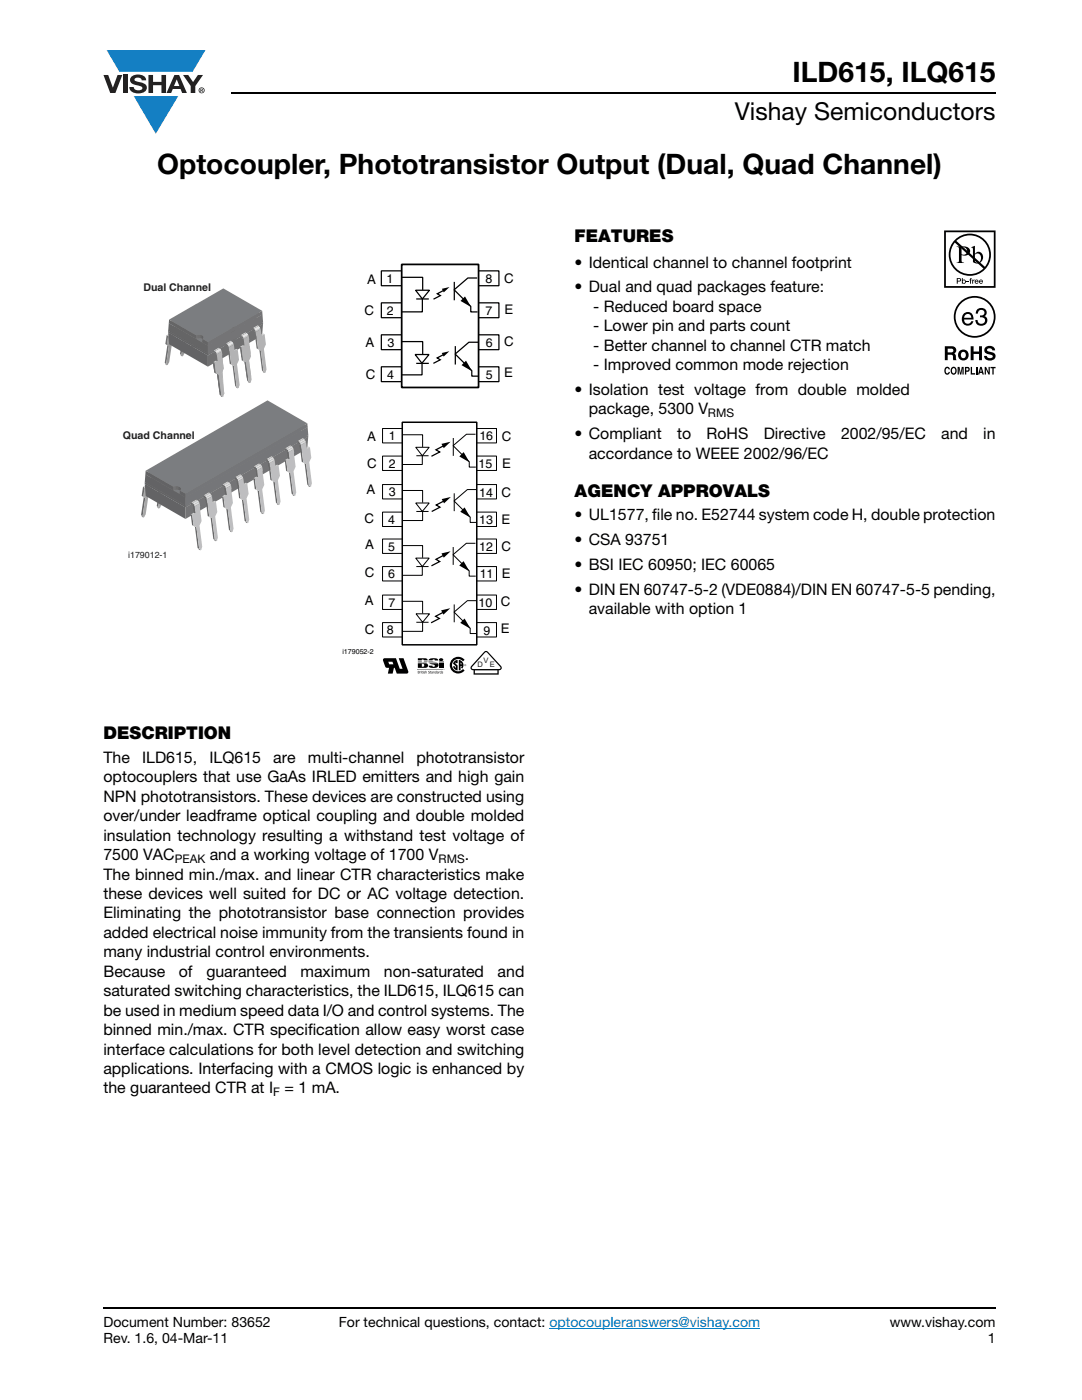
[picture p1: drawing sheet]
<svg xmlns="http://www.w3.org/2000/svg" width="216mm" height="279mm" viewBox="0 0 216 279" stroke-linecap="round" stroke-linejoin="round" font-family="sans-serif">
<defs><g id="words">
<g font-size="5.6">
<text x="158.1" y="16.4">ILD615, ILQ615</text>
<text x="31.3" y="34.8">Optocoupler, Phototransistor Output (Dual, Quad Channel)</text>
</g>
<text font-size="4.9" x="146.6" y="24">Vishay Semiconductors</text>
<g font-size="3.5">
<text x="114.7" y="48.3">FEATURES</text>
<text x="114.7" y="99.1">AGENCY APPROVALS</text>
<text x="20.6" y="147.6">DESCRIPTION</text>
</g>
<g font-size="3.2">
<text x="114.7" y="53.4">• Identical channel to channel footprint</text>
<text x="114.7" y="58.3">• Dual and quad packages feature:</text>
<text x="118.4" y="62.2">- Reduced board space</text>
<text x="118.4" y="66.1">- Lower pin and parts count</text>
<text x="118.4" y="70">- Better channel to channel CTR match</text>
<text x="118.4" y="73.9">- Improved common mode rejection</text>
<text x="114.7" y="78.8">• Isolation test voltage from double molded</text>
<text x="117.5" y="82.7">package, 5300 V</text>
<text x="114.7" y="87.6">• Compliant</text>
<text x="135.1" y="87.6">to</text>
<text x="141" y="87.6">RoHS</text>
<text x="152.4" y="87.6">Directive</text>
<text x="167.8" y="87.6">2002/95/EC</text>
<text x="187.8" y="87.6">and</text>
<text x="196.2" y="87.6">in</text>
<text x="117.5" y="91.5">accordance to WEEE 2002/96/EC</text>
<text x="114.7" y="103.9">• UL1577, file no. E52744 system code H, double protection</text>
<text x="114.7" y="108.8">• CSA 93751</text>
<text x="114.7" y="113.7">• BSI IEC 60950; IEC 60065</text>
<text x="114.7" y="118.7">• DIN EN 60747-5-2 (VDE0884)/DIN EN 60747-5-5 pending,</text>
<text x="117.5" y="122.6">available with option 1</text>
<text x="20.6" y="152.3">The</text>
<text x="28.4" y="152.3">ILD615,</text>
<text x="41.8" y="152.3">ILQ615</text>
<text x="54.5" y="152.3">are</text>
<text x="61.4" y="152.3">multi-channel</text>
<text x="83.1" y="152.3">phototransistor</text>
<text x="20.6" y="156.1">optocouplers that use GaAs IRLED emitters and high gain</text>
<text x="20.6" y="160">NPN phototransistors. These devices are constructed using</text>
<text x="20.6" y="163.9">over/under leadframe optical coupling and double molded</text>
<text x="20.6" y="167.8">insulation technology resulting a withstand test voltage of</text>
<text x="20.6" y="171.7">7500 VAC</text>
<text x="41.9" y="171.7">and a working voltage of 1700 V</text>
<text x="92.7" y="171.7">.</text>
<text x="20.6" y="175.5">The binned min./max. and linear CTR characteristics make</text>
<text x="20.6" y="179.4">these devices well suited for DC or AC voltage detection.</text>
<text x="20.6" y="183.3">Eliminating the phototransistor base connection provides</text>
<text x="20.6" y="187.2">added electrical noise immunity from the transients found in</text>
<text x="20.6" y="191.1">many industrial control environments.</text>
<text x="20.6" y="194.9">Because</text>
<text x="35.7" y="194.9">of</text>
<text x="41.2" y="194.9">guaranteed</text>
<text x="60" y="194.9">maximum</text>
<text x="76.6" y="194.9">non-saturated</text>
<text x="99.3" y="194.9">and</text>
<text x="20.6" y="198.8">saturated switching characteristics, the ILD615, ILQ615 can</text>
<text x="20.6" y="202.7">be used in medium speed data I/O and control systems. The</text>
<text x="20.6" y="206.6">binned min./max. CTR specification allow easy worst case</text>
<text x="20.6" y="210.5">interface calculations for both level detection and switching</text>
<text x="20.6" y="214.3">applications. Interfacing with a CMOS logic is enhanced by</text>
<text x="20.6" y="218.2">the guaranteed CTR at I</text>
<text x="56.8" y="218.2">= 1 mA.</text>
</g>
<g font-size="2.8">
<text x="20.6" y="268.1">Rev. 1.6, 04-Mar-11</text>
<text x="20.6" y="264.9">Document Number: 83652</text>
<text x="67.6" y="264.9">For technical questions, contact: optocoupleranswers@vishay.com</text>
<text x="177.5" y="264.9">www.vishay.com</text>
<text x="197.1" y="268.1">1</text>
</g>
<g font-size="2.6">
<text x="73.3" y="56.6">A</text>
<text x="100.6" y="56.6">C</text>
<text x="72.7" y="62.8">C</text>
<text x="100.7" y="62.7">E</text>
<text x="72.9" y="69.2">A</text>
<text x="100.6" y="69">C</text>
<text x="73" y="75.6">C</text>
<text x="100.6" y="75.2">E</text>
<text x="73.3" y="88.1">A</text>
<text x="100.2" y="88">C</text>
<text x="73.2" y="93.4">C</text>
<text x="100.2" y="93.4">E</text>
<text x="73.1" y="98.6">A</text>
<text x="100.1" y="99.1">C</text>
<text x="72.7" y="104.4">C</text>
<text x="100.1" y="104.5">E</text>
<text x="72.8" y="109.6">A</text>
<text x="100" y="109.9">C</text>
<text x="72.8" y="115.2">C</text>
<text x="100.1" y="115.4">E</text>
<text x="72.8" y="120.8">A</text>
<text x="99.9" y="121">C</text>
<text x="72.8" y="126.5">C</text>
<text x="99.9" y="126.4">E</text>
</g>
<g font-size="2.5">
<text x="77.1" y="56.5">1</text>
<text x="96.9" y="56.6">8</text>
<text x="77.2" y="62.9">2</text>
<text x="96.8" y="62.8">7</text>
<text x="77.3" y="69.3">3</text>
<text x="97" y="69.3">6</text>
<text x="77.3" y="75.6">4</text>
<text x="96.9" y="75.5">5</text>
<text x="77.6" y="87.9">1</text>
<text x="95.7" y="87.9">16</text>
<text x="77.6" y="93.3">2</text>
<text x="95.5" y="93.4">15</text>
<text x="77.6" y="99">3</text>
<text x="95.6" y="99.1">14</text>
<text x="77.5" y="104.5">4</text>
<text x="95.6" y="104.5">13</text>
<text x="77.5" y="109.9">5</text>
<text x="95.6" y="109.9">12</text>
<text x="77.5" y="115.3">6</text>
<text x="95.7" y="115.4">11</text>
<text x="77.5" y="121.1">7</text>
<text x="95.5" y="121.1">10</text>
<text x="77.2" y="126.6">8</text>
<text x="96.5" y="126.7">9</text>
</g>
<g font-size="2.4">
<text x="141.3" y="83.2">RMS</text>
<text x="34.9" y="172.2">PEAK</text>
<text x="87.5" y="172.2">RMS</text>
<text x="54.5" y="218.8">F</text>
</g>
<g font-size="2.1" fill="#231f20">
<text x="28.6" y="58.1">Dual Channel</text>
<text x="24.5" y="87.7">Quad Channel</text>
</g>
<text font-size="1.8" fill="#231f20" x="25.6" y="111.4">i179012-1</text>
<g font-size="1.5" fill="#201d1e">
<text x="95.3" y="133.1">D</text>
<text x="96.5" y="132.3">V</text>
<text x="97.7" y="133.1">E</text>
</g>
<text font-size="1.4" x="68.3" y="130.4">i179052-2</text>
</g></defs>
<g fill="#147fc3">
<path d="M21.3 10h19.7l-2.6 4.3h-1.1h-13.5z"/>
<path d="M26.7 19.2h8.9l-4.5 7.5z"/>
</g>
<g fill="#231f20">
<path d="M20.6 15h1l.9 2.5 1-2.5h.9l-1.4 3.6h-1z"/>
<path d="M24.6 15h.9v3.6h-.9z"/>
<path d="M26.3 15.3a2.1 2.1 0 0 1 2.8 .3l.1 .4h-.9a.79 .79 0 0 0-.7-.5 .79 .79 0 0 0-.8 .4l.3 .3 1 .2a1.08 1.08 0 0 1 1.2 1 1.08 1.08 0 0 1-1.1 1.2 1.73 1.73 0 0 1-2.4-1.2h.9a.96 .96 0 0 0 .8 .6 .96 .96 0 0 0 .9-.4 1.31 1.31 0 0 0-1.2-.6 1.03 1.03 0 0 1-1.1-.6 1.03 1.03 0 0 1 .2-1.1z"/>
<path d="M29.6 15h.9v1.3h1.7v-1.3h.9v3.6h-.9v-1.6h-1.7v1.6h-.9z"/>
<path d="M36.5 15h1.1l.9 1.4 1-1.4h1l-1.5 2.2v1.4h-.9v-1.4z"/>
<path d="M35.3 15.9l.5 1.3h-1.1zM34.8 15l-1.6 3.6h1l.3-.8h1.5l.3 .8h1l-1.6-3.6z"/>
<path d="M39.8 18a.46 .46 0 0 1 .9 0 .46 .46 0 0 1-.9 0zM39.6 18a.6 .6 0 0 0 1.2 0 .6 .6 0 0 0-1.2 0z"/>
<path d="M40.1 17.8h.2v.2h-.2zM40 17.7v.7h.1v-.3l.4 .3-.2-.3 .2-.2-.1-.2z"/>
</g>
<path d="M109.6 265.1h42.1" fill="none" stroke="#007ec4" stroke-width=".2"/>
<path d="M46.1 18.6h152.5M20.6 261h178" fill="none" stroke="#000" stroke-width=".36"/>
<path d="M68.3 52.6h34.2v82h-34.2z" fill="#fff"/>
<path d="M80.2 52.8h15.3v24.5h-15.3z" fill="none" stroke="#000" stroke-width=".35"/>
<g fill="none" stroke="#000" stroke-width=".25">
<path d="M80.2 54.1h-4.1v2.9h4.1M80.2 55.3h4.1v2.6M82.9 57.9h2.8l-1.4 1.8zM83.1 59.7h2.5M84.3 59.7v2.5h-4.1M88.6 57.9l-1.3 .7 .6 .4-1.4 .7M90.6 56.3v3.6M95.2 55.5h-1.8l-2.8 2.3 3.3 3.4v1h1.4M95.5 54.1h4.1v2.9h-4.1M80.2 73.2h-4.1v3h4.1M80.2 66.8h-4.1v3h4.1M80.2 60.4h-4.1v3h4.1"/>
<path d="M80.2 68.2h4.1v2.5M82.8 70.8h2.8l-1.4 1.7zM83.1 72.5h2.5M84.2 72.5v2.3h-4M88.6 70.7l-1.4 .7 .7 .4-1.4 .7M90.9 69.1v3.6M95.4 68.3h-1.8l-2.8 2.4 3.3 3.3v1.1h1.4M95.5 73.2h4.1v3h-4.1M95.5 66.8h4.1v3h-4.1M95.5 60.4h4.1v3h-4.1M88.6 88.9l-1.6 .9 .7 .4-1.6 .9M88.7 99.9l-1.7 .9 .8 .4-1.7 .9"/>
<path d="M88.6 110.8l-1.6 .8 .7 .5-1.6 .8M88.6 122.1l-1.7 .9 .8 .4-1.7 .9"/>
</g>
<g fill="#000">
<path d="M88.2 57.6l1.5-.3-1.1 1.1zM88.1 70.5l1.6-.4-1.2 1.1zM91.9 60.1l.9-.9 1.2 2.1zM92.1 72.9l.9-.9 1.2 2.1zM88.1 88.6l1.8-.4-1.4 1.2zM92.5 90.2l1.2 2.1-2-1.2zM88.1 110.4l1.8-.4-1.3 1.3zM88.1 99.6l1.9-.4-1.4 1.3zM92.5 112l1.2 2-2.1-1.1zM92.7 101.3l1.2 2-2.1-1.2zM83.8 134h.2l-.2 .4zM84 134l.1 .4z"/>
<path d="M83.4 131.4h1.6l.4 .4h-.8l-.2-.2h-.2v.2h-.8zM84.2 133.9l.2 .1-.2 .1 .2 .3-.2-.1zM84.4 134l.1 .4zM84.6 134h.2l-.2 .1 .2 .2v.1h-.3l.2-.1zM84.9 133.9v.2h.2l.1 .3-.2-.3-.1 .3zM85.5 133.9h.3l-.3 .2a.18 .18 0 0 1 .3 .1 .18 .18 0 0 1-.1 .2 .18 .18 0 0 1-.3-.1h.3l-.2-.2zM85.9 133.9l.1 .1-.1 .1 .1 .3-.1-.1zM85.7 131.5l.4-.1a1.11 1.11 0 0 1 1.3 .4h-.6l-.3-.2-.2 .2h-.8zM86.4 134l.3 .1v.3l-.1-.3-.2 .3zM85.6 132.4h1.8l.1 .3a.62 .62 0 0 1-.8 .6l-1-.1-.2-.3h.8l.2 .2 .3-.2a.38 .38 0 0 0-.6-.3zM87.6 132.4h.8v.9h-.8zM87.6 134h.2l-.2 .4z"/>
<path d="M87.6 131.5l.2-.1a.46 .46 0 0 1 .7 .3 .42 .42 0 0 1-.5 .3 .42 .42 0 0 1-.4-.5zM88.2 134h.2l-.2 .1 .2 .2v.1h-.2l.2-.1zM88 121.8l1.8-.4-1.3 1.3zM88.5 133.5l.1 .1zM92.7 123.4l1.2 2.1-2.1-1.2z"/>
<path d="M83.4 134.2v.1h.2zM83.4 134v.1h.2zM83.4 133.9l.3 .1-.1 .4h-.2z"/>
<path d="M84.2 132.5l.4 .1 .1 .2-.2 .2-.3 .1zM83.4 132.4v.9h1.6l.3-.2 .1-.3-.1-.3-.4-.1z"/>
<path d="M86.1 134.2l.2 .1zM86.1 134l.2 .1v.3h-.2v-.2h.2z"/>
<path d="M86.9 134.1v.2h.1v-.2zM86.8 134.1l.3-.2v.5h-.3z"/>
<path d="M87.3 134.2l.1 .1zM87.2 134l.2 .1 .1 .3h-.3v-.2h.2z"/>
<path d="M87.9 134.1v.2h.1v-.2zM87.8 134.1l.3-.2v.5h-.3z"/>
<path d="M88.5 133.6a.1 .1 0 0 1 .2 0 .1 .1 0 0 1-.2 0zM88.5 133.6a.1 .1 0 0 0 .2 0 .1 .1 0 0 0-.2 0z"/>
<path d="M96.7 130.3l.3-.2 .3 .2 2.5 2.8v.4h-5.6v-.4zM94.8 133.8h4.4v.6h-4.4zM96.6 130.1l-2.6 2.8a.5 .5 0 0 0 .1 .8l.4 .1v.8h5v-.8l.4-.1a.51 .51 0 0 0 0-.8l-2.5-2.8-.4-.2z"/>
</g>
<g fill="none" stroke="#000" stroke-width=".2">
<path d="M80.3 96.7h-4v2.9h4M80.3 91h-4v2.9h4M80.3 85.5h-4v2.9h4M80.3 97.9h4v2.4M80.3 86.8h4v2.4M83 89.3h2.6l-1.3 1.7zM83.1 91h2.4M84.3 91v1.7h-4M90.4 87.4v3.6M90.6 98.5v3.5M94.9 86.7h-1.8l-2.7 2.2 3.2 3.3v1h1.3M95.1 97.7h-1.8l-2.7 2.3 3.2 3.2v1.1h1.3"/>
<path d="M95.1 96.7h4v2.9h-4M95.1 91h4v2.9h-4M95.1 85.5h4v2.9h-4M80.3 118.8h-4v2.8h4M80.3 113.1h-4v2.8h4M80.3 107.6h-4v2.8h4M80.3 102.2h-4v2.9h4M80.3 108.9h4v2.4M83 111.4h2.6l-1.3 1.7zM83 100.4h2.6l-1.3 1.7zM83.1 113.1h2.4M83.1 102.1h2.4"/>
<path d="M84.3 113.1v1.7h-4M84.3 102.1v1.8h-4M90.4 109.2v3.5M94.9 108.4h-1.8l-2.7 2.3 3.2 3.2v1.1h1.3M95.1 119.9h-1.8l-2.7 2.3 3.2 3.2v1h1.3M95.1 118.8h4v2.8h-4M95.1 113.1h4v2.8h-4M95.1 107.6h4v2.8h-4M95.1 102.2h4v2.9h-4M80.3 124.3h-4v2.8h4M80.3 120h4v2.4M83 122.5h2.7l-1.4 1.7z"/>
<path d="M83.1 124.2h2.4M84.3 124.2v1.8h-4M90.6 120.6v3.6M95.1 124.3h4v2.8h-4"/>
</g>
<path d="M80.3 84.3h14.8v44.4h-14.8z" fill="none" stroke="#000" stroke-width=".3"/>
<path d="M83.4 133.6h5" fill="none" stroke="#999" stroke-width=".2"/>
<g fill="#999">
<path d="M87.6 132.1h.8v.2h-.8z"/>
<path d="M85.5 131.9h.8l1 .4h-1.7z"/>
<path d="M83.4 131.9h.8v.3l.3-.1 .1-.2h.8l-.2 .3-.3 .1h-1.5z"/>
</g>
<g fill="#000">
<path d="M90.7 131.9l.6-.2v.6h-.3v-.1l-.2 .1 .5 .5v1a1.07 1.07 0 0 1-.9-.8l.3-.1 .3 .4v-.4l-.6-.5zM90.2 131.6a1.67 1.67 0 0 1 2.5 .1l-.3 .3a1.23 1.23 0 0 0-1.8-.2 1.23 1.23 0 0 0 0 1.8 1.23 1.23 0 0 0 1.8-.1l.3 .3a1.67 1.67 0 0 1-2.4 .2 1.67 1.67 0 0 1-.1-2.4zM92.8 132.6v.3h.1z"/>
<path d="M77.5 132.1h.8l.2 .5h-.8zM76.5 131.5l-.1 .3 .5 1.3 .3 .2h.4l-.2 1.1h.9l.3-1.1h.2l.4 1.1h2l.2-.1 .1-.3-1-2.6h-.9l.7 2.1h-.5l-.8-2.1h-2.2z"/>
<path d="M91.9 132.2l.2 .4h-.2zM91.6 131.7v2.1l.3-.1v-.8h.2l-.1 .3 .2 .2a1.07 1.07 0 0 0-.6-1.7z"/>
<path d="M92.7 132.7a.16 .16 0 0 1 .3 0 .16 .16 0 0 1-.3 0zM92.6 132.7a.2 .2 0 0 0 .4 0 .2 .2 0 0 0-.4 0z"/>
</g>
<path d="M24.5 56.3h37.7v55.5h-37.7z" fill="#fff"/>
<path d="M37.7 97.5l.3 .4z" fill="#66676a"/>
<path d="M37.5 97.4l.5 .4z" fill="#636366"/>
<path d="M38.1 93.8l.3 .2-.6 3.6-.3-.2z" fill="#66676a"/>
<path d="M38.9 91.1l.6-.3 .3 .2-.6 .4z" fill="#cecfd1"/>
<g fill="#66676a">
<path d="M38 91.2l.3 .2-.3 2.4-.3-.3z"/>
<path d="M38 90.6l.3 .2-.1 .7-.3-.3z"/>
</g>
<path d="M38.3 90.8l1.1-.6-.2 1.2 .6-.4-.2 1.8-.6 .8-.5 3.6-.3 .5-.2 .2-.2-.3 .6-3.6-.4-.2z" fill="#a6a7ab"/>
<path d="M38 90.6l1.1-.6 .3 .2-1.1 .6z" fill="#cecfd1"/>
<path d="M38.4 90.8l1-.6z" fill="#747578"/>
<path d="M38.4 90.8l1-.6z" fill="#78797c"/>
<path d="M38.4 90.8l1-.6z" fill="#7c7e81"/>
<path d="M38.4 90.8l1-.6z" fill="#808285"/>
<path d="M38.4 90.8l1-.6z" fill="#848689"/>
<path d="M38.4 90.8l1-.6z" fill="#888a8d"/>
<path d="M38.4 90.8l1-.6z" fill="#8c8e91"/>
<path d="M38.4 90.8l1-.6z" fill="#909295"/>
<path d="M38.4 90.8l1-.6z" fill="#95979a"/>
<path d="M38.3 90.8l1.1-.6z" fill="#999b9e"/>
<path d="M38.3 90.8l1.1-.6z" fill="#9e9fa3"/>
<path d="M38.3 90.8l1.1-.6z" fill="#a2a3a7"/>
<path d="M38.2 90.4l1-.6z" fill="#909295"/>
<path d="M38.2 90.4l1-.6z" fill="#95979a"/>
<path d="M38.2 90.4l1-.6z" fill="#999b9e"/>
<path d="M38.2 90.4l1.1-.6z" fill="#9e9fa3"/>
<path d="M38.2 90.4l1.1-.7z" fill="#a2a3a7"/>
<path d="M38.2 90.4l1.1-.6z" fill="#a7a8ac"/>
<path d="M38.2 90.4l1.1-.7z" fill="#abacb0"/>
<path d="M38.3 90.3l1-.6z" fill="#b0b1b5"/>
<path d="M38.3 90.3l1-.6z" fill="#b4b5b8"/>
<path d="M38.3 90.3l1.1-.6z" fill="#b8b9bc"/>
<path d="M38.3 90.4l1.1-.6z" fill="#bdbec1"/>
<path d="M38.3 90.4l1.1-.6z" fill="#c1c2c4"/>
<path d="M38.3 90.4l1.1-.6z" fill="#c6c7c9"/>
<path d="M38.4 90.4l1-.6z" fill="#cacbcd"/>
<path d="M38.4 90.4l1.1-.6z" fill="#cecfd1"/>
<path d="M38.4 90.4l1.1-.6z" fill="#e3e4e6"/>
<path d="M38.5 90.4l1-.6v.4l-1 .6z" fill="#b1b2b6"/>
<g fill="#66676a">
<path d="M38.1 90.4h.4v.4l-.5-.2z"/>
<path d="M34.6 99.3l.2 .4z"/>
</g>
<path d="M34.4 99.2l.5 .4z" fill="#636366"/>
<g fill="#66676a">
<path d="M34.9 95.6l.3 .2-.5 3.6-.3-.2z"/>
<path d="M34.8 93.5l.3 .2-.3 1.9-.3-.3z"/>
</g>
<path d="M34.8 93.5l.6-.3 .3 .2-.6 .3z" fill="#cecfd1"/>
<path d="M35.6 92l.3 .2-.2 1.2-.3-.2z" fill="#66676a"/>
<path d="M35.6 92l1-.6 .3 .2-1 .6z" fill="#cecfd1"/>
<path d="M35.9 92.2l1-.6-.5 3-.5 .8-.6 3.7-.2 .4-.3 .2-.1-.3 .5-3.6-.4-.2 .3-1.9 .6-.3z" fill="#a6a7ab"/>
<path d="M35.9 92.2l1.1-.6z" fill="#747578"/>
<path d="M35.9 92.2l1.1-.6z" fill="#78797c"/>
<path d="M35.9 92.2l1.1-.6z" fill="#7c7e81"/>
<path d="M35.9 92.2l1.1-.6z" fill="#808285"/>
<path d="M35.9 92.2l1.1-.6z" fill="#848689"/>
<path d="M35.9 92.2l1.1-.6z" fill="#888a8d"/>
<path d="M35.9 92.2l1.1-.6z" fill="#8c8e91"/>
<path d="M35.9 92.2l1-.6z" fill="#909295"/>
<path d="M35.9 92.2l1-.6z" fill="#95979a"/>
<path d="M35.9 92.2l1-.6z" fill="#999b9e"/>
<path d="M35.9 92.2l1-.6z" fill="#9e9fa3"/>
<path d="M35.9 92.2l1-.6z" fill="#a2a3a7"/>
<path d="M35.7 91.8l1.1-.6z" fill="#909295"/>
<path d="M35.7 91.8l1.1-.6z" fill="#95979a"/>
<path d="M35.7 91.8l1.1-.6z" fill="#999b9e"/>
<path d="M35.7 91.8l1.1-.6z" fill="#9e9fa3"/>
<path d="M35.8 91.8l1-.6z" fill="#a2a3a7"/>
<path d="M35.8 91.8l1-.6z" fill="#a7a8ac"/>
<path d="M35.8 91.8l1.1-.6z" fill="#abacb0"/>
<path d="M35.8 91.8l1.1-.6z" fill="#b0b1b5"/>
<path d="M35.8 91.8l1.1-.6z" fill="#b4b5b8"/>
<path d="M35.8 91.8l1.1-.6z" fill="#b8b9bc"/>
<path d="M35.9 91.8l1-.6z" fill="#bdbec1"/>
<path d="M35.9 91.8l1-.6z" fill="#c1c2c4"/>
<path d="M35.9 91.8l1.1-.6z" fill="#c6c7c9"/>
<path d="M35.9 91.8l1.1-.6z" fill="#cacbcd"/>
<path d="M35.9 91.8l1.1-.6z" fill="#cecfd1"/>
<path d="M36 91.8l1.1-.6z" fill="#e3e4e6"/>
<path d="M36 91.8l1.1-.6v.4l-1.1 .6z" fill="#b1b2b6"/>
<g fill="#66676a">
<path d="M35.7 91.8h.3v.4l-.4-.2z"/>
<path d="M50.2 90.3l.3 .4z"/>
</g>
<path d="M50 90.2l.5 .3z" fill="#636366"/>
<path d="M50.6 86.5l.3 .3-.6 3.6-.3-.2z" fill="#66676a"/>
<path d="M51.4 83.9l.6-.3 .3 .2-.6 .4z" fill="#cecfd1"/>
<g fill="#66676a">
<path d="M50.5 84l.3 .2-.3 2.3-.3-.2z"/>
<path d="M50.5 83.4l.3 .2v.6l-.4-.2z"/>
</g>
<path d="M50.8 83.6l1.1-.6-.2 1.2 .6-.4-.2 1.8-.6 .8-.5 3.6-.3 .5-.2 .2-.2-.3 .6-3.6-.4-.3z" fill="#a6a7ab"/>
<path d="M50.5 83.4l1.1-.6 .3 .2-1.1 .6z" fill="#cecfd1"/>
<path d="M50.9 83.5l1-.6z" fill="#747578"/>
<path d="M50.9 83.5l1-.6z" fill="#78797c"/>
<path d="M50.9 83.5l1-.6z" fill="#7c7e81"/>
<path d="M50.9 83.5l1-.6z" fill="#808285"/>
<path d="M50.9 83.6l1-.7z" fill="#848689"/>
<path d="M50.9 83.6l1-.6z" fill="#888a8d"/>
<path d="M50.9 83.6l1-.6z" fill="#8c8e91"/>
<path d="M50.9 83.6l1-.6z" fill="#909295"/>
<path d="M50.9 83.6l1-.6z" fill="#95979a"/>
<path d="M50.9 83.6l1-.6z" fill="#999b9e"/>
<path d="M50.9 83.6l1-.6z" fill="#9e9fa3"/>
<path d="M50.8 83.6l1.1-.6z" fill="#a2a3a7"/>
<path d="M50.7 83.2l1-.6z" fill="#909295"/>
<path d="M50.7 83.2l1-.7z" fill="#95979a"/>
<path d="M50.7 83.1l1-.6z" fill="#999b9e"/>
<path d="M50.7 83.1l1.1-.6z" fill="#9e9fa3"/>
<path d="M50.7 83.1l1.1-.6z" fill="#a2a3a7"/>
<path d="M50.7 83.1l1.1-.6z" fill="#a7a8ac"/>
<path d="M50.7 83.1l1.1-.6z" fill="#abacb0"/>
<path d="M50.8 83.1l1-.6z" fill="#b0b1b5"/>
<path d="M50.8 83.1l1-.6z" fill="#b4b5b8"/>
<path d="M50.8 83.1l1.1-.6z" fill="#b8b9bc"/>
<path d="M50.8 83.1l1.1-.6z" fill="#bdbec1"/>
<path d="M50.8 83.1l1.1-.6z" fill="#c1c2c4"/>
<path d="M50.9 83.1l1-.6z" fill="#c6c7c9"/>
<path d="M50.9 83.1l1-.6z" fill="#cacbcd"/>
<path d="M50.9 83.2l1.1-.6z" fill="#cecfd1"/>
<path d="M50.9 83.2l1.1-.6z" fill="#e3e4e6"/>
<path d="M51 83.2l1-.6v.3l-1 .6z" fill="#b1b2b6"/>
<g fill="#66676a">
<path d="M50.6 83.2h.4v.3l-.5-.1z"/>
<path d="M47.1 92.1l.2 .4z"/>
</g>
<path d="M46.9 92l.5 .3z" fill="#636366"/>
<path d="M43.9 93.9l.3 .4z" fill="#66676a"/>
<path d="M43.8 93.8l.4 .3z" fill="#636366"/>
<g fill="#66676a">
<path d="M47.5 88.3l.3 .3-.6 3.6-.3-.2z"/>
<path d="M40.8 95.7l.3 .4z"/>
<path d="M51 83.1l.3 .2v.3l-.3-.1z"/>
</g>
<path d="M51.2 83.7l2.2-1.3 8.1 4.7-2.2 1.3z" fill="#7b7d80"/>
<path d="M51.3 83.3l1-.6v.4l-1 .5z" fill="#b1b2b6"/>
<path d="M40.7 95.6l.4 .4z" fill="#636366"/>
<path d="M47.3 86.3l.6-.4 .3 .3-.6 .3z" fill="#cecfd1"/>
<g fill="#66676a">
<path d="M47.3 86.3l.3 .2-.3 1.8-.3-.2z"/>
<path d="M44.3 90.1l.3 .3-.5 3.6-.3-.2z"/>
<path d="M48.1 84.8l.3 .2-.2 1.2-.3-.3z"/>
</g>
<path d="M48.1 84.8l1-.6 .3 .2-1 .6z" fill="#cecfd1"/>
<path d="M48.4 85l1-.6-.5 3-.5 .8-.6 3.6-.2 .5-.3 .2-.1-.3 .6-3.6-.5-.3 .3-1.8 .6-.3z" fill="#a6a7ab"/>
<path d="M48.4 85l1.1-.7z" fill="#747578"/>
<path d="M48.4 85l1.1-.7z" fill="#78797c"/>
<path d="M48.4 85l1.1-.6z" fill="#7c7e81"/>
<path d="M48.4 85l1.1-.6z" fill="#808285"/>
<path d="M48.4 85l1.1-.6z" fill="#848689"/>
<path d="M48.4 85l1.1-.6z" fill="#888a8d"/>
<path d="M48.4 85l1.1-.6z" fill="#8c8e91"/>
<path d="M48.4 85l1.1-.6z" fill="#909295"/>
<path d="M48.4 85l1.1-.6z" fill="#95979a"/>
<path d="M48.4 85l1.1-.6z" fill="#999b9e"/>
<path d="M48.4 85l1.1-.6z" fill="#9e9fa3"/>
<path d="M48.4 85l1-.6z" fill="#a2a3a7"/>
<path d="M48.2 84.6h.3v.4l-.4-.2z" fill="#66676a"/>
<path d="M48.5 84.6l1.1-.6v.4l-1.1 .6z" fill="#b1b2b6"/>
<path d="M48.5 84.6l.3 .1v.4l-.3-.1z" fill="#66676a"/>
<path d="M48.8 85.1l2.4-1.4 8.1 4.7-2.4 1.4z" fill="#7b7d80"/>
<path d="M61.3 96.7l.5 .3z" fill="#636366"/>
<path d="M45.2 87.5l.6-.3 .3 .2-.6 .4z" fill="#cecfd1"/>
<path d="M37 101.3l24.5-14.2-.2 2.4-24.3 14.1z" fill="#737477"/>
<path d="M48.8 85.1l8.1 4.7z" fill="#7b7d80"/>
<path d="M48.8 84.7l1-.5v.3l-1 .6z" fill="#b1b2b6"/>
<g fill="#66676a">
<path d="M41.2 91.9l.3 .3-.5 3.6-.3-.2z"/>
<path d="M44.3 87.6l.3 .2-.4 2.3-.3-.2z"/>
<path d="M44.3 87l.3 .2-.1 .6-.3-.2z"/>
</g>
<path d="M44.3 87l1-.6 .3 .2-1 .6z" fill="#cecfd1"/>
<path d="M44.6 87.2l1-.6-.1 1.2 .6-.4-.3 1.8-.6 .8-.5 3.6-.2 .5-.3 .2-.1-.3 .5-3.6-.4-.3z" fill="#a6a7ab"/>
<path d="M44.6 87.1l1.1-.6z" fill="#747578"/>
<path d="M44.6 87.2l1.1-.7z" fill="#78797c"/>
<path d="M44.6 87.2l1.1-.7z" fill="#7c7e81"/>
<path d="M44.6 87.2l1.1-.6z" fill="#808285"/>
<path d="M44.6 87.2l1.1-.6z" fill="#848689"/>
<path d="M44.6 87.2l1.1-.6z" fill="#888a8d"/>
<path d="M44.6 87.2l1.1-.6z" fill="#8c8e91"/>
<path d="M44.6 87.2l1.1-.6z" fill="#909295"/>
<path d="M44.6 87.2l1-.6z" fill="#95979a"/>
<path d="M44.6 87.2l1-.6z" fill="#999b9e"/>
<path d="M44.6 87.2l1-.6z" fill="#9e9fa3"/>
<path d="M44.6 87.2l1-.6z" fill="#a2a3a7"/>
<path d="M44.7 86.8l1.1-.6v.3l-1.1 .7z" fill="#b1b2b6"/>
<path d="M44.4 86.8h.3v.4l-.4-.2z" fill="#66676a"/>
<path d="M45 86.9l1-.6v.4l-1 .6z" fill="#b1b2b6"/>
<path d="M44.8 86.8l.2 .1v.4l-.2-.2z" fill="#66676a"/>
<path d="M41.1 89.9l.6-.4 .3 .3-.6 .3z" fill="#cecfd1"/>
<g fill="#66676a">
<path d="M41.1 89.9l.3 .2-.3 1.8-.3-.2z"/>
<path d="M41.8 88.4l.3 .2-.1 1.2-.3-.2z"/>
</g>
<path d="M42.1 88.6l1.1-.6-.5 3-.6 .8-.5 3.6-.3 .5-.2 .2-.1-.3 .5-3.6-.4-.3 .3-1.8 .6-.3z" fill="#a6a7ab"/>
<path d="M41.8 88.4l1.1-.6 .3 .2-1.1 .6z" fill="#cecfd1"/>
<path d="M42.2 88.6l1-.6z" fill="#747578"/>
<path d="M42.2 88.6l1-.6z" fill="#78797c"/>
<path d="M42.2 88.6l1-.6z" fill="#7c7e81"/>
<path d="M42.2 88.6l1-.6z" fill="#808285"/>
<path d="M42.2 88.6l1-.6z" fill="#848689"/>
<path d="M42.2 88.6l1-.6z" fill="#888a8d"/>
<path d="M42.2 88.6l1-.6z" fill="#8c8e91"/>
<path d="M42.2 88.6l1-.6z" fill="#909295"/>
<path d="M42.2 88.6l1-.6z" fill="#95979a"/>
<path d="M42.2 88.6l1-.6z" fill="#999b9e"/>
<path d="M42.1 88.6l1.1-.6z" fill="#9e9fa3"/>
<path d="M42.1 88.6l1.1-.6z" fill="#a2a3a7"/>
<path d="M42.3 88.2l1-.6v.4l-1 .6z" fill="#b1b2b6"/>
<g fill="#66676a">
<path d="M41.9 88.2h.4v.4l-.5-.2z"/>
<path d="M42.3 88.2l.2 .2v.3l-.2-.1z"/>
</g>
<g fill="#7b7d80">
<path d="M42.5 88.7l8.1 4.7z"/>
<path d="M42.5 88.7l2.5-1.4 8.1 4.7-2.5 1.4z"/>
</g>
<g fill="#b1b2b6">
<path d="M42.5 88.4l1-.6v.3l-1 .6z"/>
<path d="M38.8 90.5l1-.6v.4l-1 .6z"/>
</g>
<g fill="#66676a">
<path d="M38.5 90.4l.3 .1v.4l-.3-.2z"/>
<path d="M31.4 101.1l.3 .4z"/>
<path d="M31.8 97.4l.3 .2-.5 3.6-.3-.2z"/>
</g>
<g fill="#7b7d80">
<path d="M45 87.3l3.8-2.2 8.1 4.7-3.8 2.2z"/>
<path d="M49 89.6l4.1 2.4z"/>
<path d="M36.3 92.3l2.4-1.4 8.1 4.7-2.4 1.4z"/>
</g>
<path d="M36.3 92l.9-.6v.3l-.9 .6z" fill="#b1b2b6"/>
<path d="M36 91.8l.3 .2v.3l-.3-.1z" fill="#66676a"/>
<path d="M32.7 94.8l.6-.4 .3 .2-.6 .4z" fill="#cecfd1"/>
<g fill="#66676a">
<path d="M31.7 94.8l.4 .2-.4 2.4-.3-.3z"/>
<path d="M31.8 94.2l.3 .2-.1 .7-.3-.3z"/>
</g>
<path d="M31.8 94.2l1-.6 .3 .2-1 .6z" fill="#cecfd1"/>
<path d="M32.1 94.4l1-.6-.1 1.2 .6-.4-.3 1.8-.6 .8-.5 3.7-.2 .5-.3 .1-.1-.3 .5-3.6-.4-.2z" fill="#a6a7ab"/>
<path d="M32.1 94.4l1.1-.6z" fill="#747578"/>
<path d="M32.1 94.4l1.1-.6z" fill="#78797c"/>
<path d="M32.1 94.4l1.1-.6z" fill="#7c7e81"/>
<path d="M32.1 94.4l1.1-.6z" fill="#808285"/>
<path d="M32.1 94.4l1.1-.6z" fill="#848689"/>
<path d="M32.1 94.4l1-.6z" fill="#888a8d"/>
<path d="M32.1 94.4l1-.6z" fill="#8c8e91"/>
<path d="M32.1 94.4l1-.6z" fill="#909295"/>
<path d="M32.1 94.4l1-.6z" fill="#95979a"/>
<path d="M32.1 94.4l1-.6z" fill="#999b9e"/>
<path d="M32.1 94.4l1-.6z" fill="#9e9fa3"/>
<path d="M32.1 94.4l1-.6z" fill="#a2a3a7"/>
<path d="M32.2 94l1.1-.6v.4l-1.1 .6z" fill="#b1b2b6"/>
<path d="M31.9 94h.3v.4l-.4-.2z" fill="#66676a"/>
<path d="M32.5 94.1l1-.5v.3l-1 .6z" fill="#b1b2b6"/>
<path d="M32.3 94l.2 .1v.4l-.2-.2z" fill="#66676a"/>
<path d="M38.7 90.9l3.8-2.2 8.1 4.7-3.8 2.2z" fill="#7b7d80"/>
<g fill="#66676a">
<path d="M28.3 102.9l.3 .4z"/>
<path d="M28.7 99.2l.3 .2-.5 3.6-.3-.2z"/>
</g>
<path d="M29.6 95.8l1.1-.6-.5 3-.6 .8-.5 3.7-.3 .5-.2 .1-.1-.3 .5-3.6-.4-.2 .2-1.8 .7-.4z" fill="#a6a7ab"/>
<path d="M29.3 95.6l.3 .2-.1 1.2-.3-.2z" fill="#66676a"/>
<path d="M29.3 95.6l1.1-.6 .3 .2-1.1 .6z" fill="#cecfd1"/>
<path d="M29.7 95.8l1-.6z" fill="#747578"/>
<path d="M29.7 95.8l1-.6z" fill="#78797c"/>
<path d="M29.7 95.8l1-.6z" fill="#7c7e81"/>
<path d="M29.7 95.8l1-.6z" fill="#808285"/>
<path d="M29.7 95.8l1-.6z" fill="#848689"/>
<path d="M29.7 95.8l1-.6z" fill="#888a8d"/>
<path d="M29.7 95.8l1-.6z" fill="#8c8e91"/>
<path d="M29.6 95.8l1.1-.6z" fill="#909295"/>
<path d="M29.6 95.8l1.1-.6z" fill="#95979a"/>
<path d="M29.6 95.8l1.1-.6z" fill="#999b9e"/>
<path d="M29.6 95.8l1.1-.6z" fill="#9e9fa3"/>
<path d="M29.6 95.8l1.1-.6z" fill="#a2a3a7"/>
<path d="M29.4 95.4h.4v.4l-.5-.2z" fill="#66676a"/>
<path d="M29.8 95.4l1-.6v.4l-1 .6z" fill="#b1b2b6"/>
<path d="M29.8 95.4l.2 .2v.3l-.2-.1z" fill="#66676a"/>
<path d="M30 95.9l2.5-1.4 8.1 4.7-2.5 1.4z" fill="#7b7d80"/>
<path d="M30 95.6l1-.6v.4l-1 .5z" fill="#b1b2b6"/>
<g fill="#7b7d80">
<path d="M36.5 96.9l4.1 2.3z"/>
<path d="M32.5 94.5l3.8-2.2 8.1 4.7-3.8 2.2z"/>
</g>
<path d="M31.3 101l.4 .4z" fill="#636366"/>
<path d="M28.5 97.1l.7-.3 .3 .2-.7 .4z" fill="#cecfd1"/>
<path d="M28.9 96.6l8.1 4.7v2.3l-7.9-4.6z" fill="#626265"/>
<g fill="#7b7d80">
<path d="M28.9 96.6l1.1-.7 8.1 4.7-1.1 .7z"/>
<path d="M28.9 96.2l24.5-14.1 8.1 4.7-24.5 14.1z"/>
</g>
<path d="M51 83.1l1-.5 .3 .1-1 .6z" fill="#cecfd1"/>
<path d="M61.5 96.9l.3 .1 .1 .2-.3-.1z" fill="#66676a"/>
<path d="M48.2 84.6l1.1-.6z" fill="#909295"/>
<path d="M48.2 84.6l1.1-.6z" fill="#95979a"/>
<path d="M48.2 84.6l1.1-.6z" fill="#999b9e"/>
<path d="M48.3 84.6l1-.7z" fill="#9e9fa3"/>
<path d="M48.3 84.6l1-.7z" fill="#a2a3a7"/>
<path d="M48.3 84.5l1-.6z" fill="#a7a8ac"/>
<path d="M48.3 84.5l1.1-.6z" fill="#abacb0"/>
<path d="M48.3 84.5l1.1-.6z" fill="#b0b1b5"/>
<path d="M48.3 84.5l1.1-.6z" fill="#b4b5b8"/>
<path d="M48.3 84.5l1.1-.6z" fill="#b8b9bc"/>
<path d="M48.4 84.5l1-.6z" fill="#bdbec1"/>
<path d="M48.4 84.6l1.1-.6z" fill="#c1c2c4"/>
<path d="M48.4 84.6l1.1-.6z" fill="#c6c7c9"/>
<path d="M48.4 84.6l1.1-.6z" fill="#cacbcd"/>
<path d="M48.4 84.6l1.1-.6z" fill="#cecfd1"/>
<path d="M48.5 84.6l1.1-.6z" fill="#e3e4e6"/>
<path d="M48.5 84.6l1-.6 .3 .2-1 .5z" fill="#cecfd1"/>
<g fill="#66676a">
<path d="M58.4 98.7l.3 .1v.2l-.3-.1z"/>
<path d="M60.8 92.5l.3 .1 .5 4.2-.3-.1z"/>
</g>
<path d="M58.2 98.5l.5 .3z" fill="#636366"/>
<path d="M44.4 86.8l1.1-.6z" fill="#909295"/>
<path d="M44.4 86.8l1.1-.6z" fill="#95979a"/>
<path d="M44.4 86.8l1.1-.7z" fill="#999b9e"/>
<path d="M44.4 86.8l1.1-.7z" fill="#9e9fa3"/>
<path d="M44.5 86.7l1-.6z" fill="#a2a3a7"/>
<path d="M44.5 86.7l1-.6z" fill="#a7a8ac"/>
<path d="M44.5 86.7l1.1-.6z" fill="#abacb0"/>
<path d="M44.5 86.7l1.1-.6z" fill="#b0b1b5"/>
<path d="M44.5 86.7l1.1-.6z" fill="#b4b5b8"/>
<path d="M44.5 86.7l1.1-.6z" fill="#b8b9bc"/>
<path d="M44.6 86.7l1-.6z" fill="#bdbec1"/>
<path d="M44.6 86.7l1-.6z" fill="#c1c2c4"/>
<path d="M44.6 86.8l1.1-.6z" fill="#c6c7c9"/>
<path d="M44.6 86.8l1.1-.6z" fill="#cacbcd"/>
<path d="M44.6 86.8l1.1-.6z" fill="#cecfd1"/>
<path d="M44.7 86.8l1.1-.6z" fill="#e3e4e6"/>
<path d="M60.2 92.2l.9 .4z" fill="#636366"/>
<g fill="#cecfd1">
<path d="M44.8 86.8l1-.6 .2 .1-1 .6z"/>
<path d="M60.9 89.5l.6-.4 .3 .1-.6 .4z"/>
</g>
<g fill="#66676a">
<path d="M59.9 89.4l.3 .1 .3 2.8-.3-.1z"/>
<path d="M55.3 100.5l.3 .1v.2l-.3-.1z"/>
<path d="M57.7 94.3l.3 .1 .5 4.2-.3-.1z"/>
</g>
<path d="M37 100.9l24.5-14.1v.3l-24.5 14.2z" fill="#747578"/>
<path d="M59.4 88l.3 .1v.4l-.3-.2z" fill="#66676a"/>
<path d="M59.7 88.1l.9-.5v.3l-.9 .6z" fill="#b1b2b6"/>
<path d="M59.4 88l1-.6 .2 .2-.9 .5z" fill="#cecfd1"/>
<path d="M60 88.8l1.1-.6 .1 1.4 .6-.4 .3 2.2-.4 .8 .5 4.3-.1 .5-.2 .2-.3-.4-.5-4.2-.6-.3z" fill="#bdbec1"/>
<path d="M59.7 88.7l1.1-.6 .3 .1-1.1 .6z" fill="#cecfd1"/>
<path d="M59.7 88.7l.3 .1 .1 .8-.3-.1z" fill="#66676a"/>
<path d="M42 88.2l1-.6z" fill="#909295"/>
<path d="M42 88.2l1-.6z" fill="#95979a"/>
<path d="M42 88.2l1-.6z" fill="#999b9e"/>
<path d="M42 88.2l1.1-.6z" fill="#9e9fa3"/>
<path d="M42 88.2l1.1-.6z" fill="#a2a3a7"/>
<path d="M42 88.2l1.1-.6z" fill="#a7a8ac"/>
<path d="M42 88.2l1.1-.6z" fill="#abacb0"/>
<path d="M42.1 88.2l1-.6z" fill="#b0b1b5"/>
<path d="M42.1 88.2l1-.7z" fill="#b4b5b8"/>
<path d="M42.1 88.2l1.1-.6z" fill="#b8b9bc"/>
<path d="M42.1 88.2l1.1-.6z" fill="#bdbec1"/>
<path d="M42.1 88.2l1.1-.6z" fill="#c1c2c4"/>
<path d="M42.2 88.2l1-.6z" fill="#c6c7c9"/>
<path d="M42.2 88.2l1-.6z" fill="#cacbcd"/>
<path d="M42.2 88.2l1.1-.6z" fill="#cecfd1"/>
<path d="M42.2 88.2l1.1-.6z" fill="#e3e4e6"/>
<path d="M55.1 100.3l.5 .3z" fill="#636366"/>
<path d="M59.6 88.2l.4 .6-.3-.1z" fill="#66676a"/>
<path d="M59.6 88.2l1.1-.6z" fill="#e3e4e6"/>
<path d="M59.6 88.2l1.1-.6z" fill="#e5e6e8"/>
<path d="M59.7 88.2l1.1-.5z" fill="#e7e8e9"/>
<path d="M59.7 88.3l1.1-.6 .1 .1-1 .6z" fill="#e8e9ea"/>
<path d="M59.9 88.4l1-.5z" fill="#e9eaeb"/>
<path d="M59.9 88.5l1-.6z" fill="#eaebec"/>
<path d="M59.9 88.5l1-.6z" fill="#ebebed"/>
<path d="M59.9 88.5l1.1-.6v.2l-1 .6z" fill="#ececee"/>
<path d="M60 88.7l1-.6z" fill="#ebebed"/>
<path d="M60 88.7l1-.6z" fill="#eaebec"/>
<path d="M60 88.7l1-.6z" fill="#e9eaeb"/>
<path d="M60 88.7l1-.6z" fill="#e8e9ea"/>
<path d="M60 88.7l1-.6z" fill="#e7e8e9"/>
<path d="M60 88.7l1-.6z" fill="#e5e6e8"/>
<path d="M60 88.8l1-.6z" fill="#e3e4e6"/>
<path d="M60 88.8l1.1-.6z" fill="#cecfd1"/>
<path d="M60 88.8l1.1-.6z" fill="#cacbcd"/>
<path d="M60 88.8l1.1-.6z" fill="#c6c7c9"/>
<path d="M60 88.8l1.1-.6z" fill="#c1c2c4"/>
<path d="M42.3 88.2l1-.6 .2 .2-1 .6z" fill="#cecfd1"/>
<path d="M57.1 94l.9 .4z" fill="#636366"/>
<path d="M45 87.3l4 2.3z" fill="#7b7d80"/>
<path d="M56.8 91.8l.6-.3 .3 .1-.6 .4z" fill="#cecfd1"/>
<g fill="#66676a">
<path d="M56.8 91.8l.3 .2 .3 2.1-.3-.1z"/>
<path d="M56.9 89.4l.2 .2v.3l-.2-.1z"/>
</g>
<path d="M57.1 89.6l1-.6v.4l-1 .5z" fill="#b1b2b6"/>
<path d="M56.9 89.4l1-.5 .2 .1-1 .6z" fill="#cecfd1"/>
<path d="M57.6 90.2l1-.6 .4 3.6-.4 .8 .5 4.3-.1 .6-.3 .1-.2-.4-.5-4.2-.6-.3-.3-2.1 .6-.4z" fill="#bdbec1"/>
<path d="M57.3 90.1l1-.6 .3 .1-1 .6z" fill="#cecfd1"/>
<g fill="#66676a">
<path d="M57.3 90.1l.3 .1 .1 1.4-.3-.1z"/>
<path d="M57.1 89.6l.5 .6-.3-.1z"/>
</g>
<path d="M57.1 89.6l1.1-.6z" fill="#e3e4e6"/>
<path d="M57.2 89.6l1.1-.6z" fill="#e5e6e8"/>
<path d="M57.2 89.6l1.1-.5z" fill="#e7e8e9"/>
<path d="M57.3 89.7l1-.6 .1 .1-1 .6z" fill="#e8e9ea"/>
<path d="M57.4 89.8l1.1-.5z" fill="#e9eaeb"/>
<path d="M57.4 89.9l1.1-.6z" fill="#eaebec"/>
<path d="M57.5 89.9l1-.6z" fill="#ebebed"/>
<path d="M57.5 90l1-.7 .1 .2-1.1 .6z" fill="#ececee"/>
<path d="M57.5 90.1l1.1-.6z" fill="#ebebed"/>
<path d="M57.5 90.1l1.1-.6z" fill="#eaebec"/>
<path d="M57.5 90.1l1.1-.6z" fill="#e9eaeb"/>
<path d="M57.5 90.1l1.1-.6z" fill="#e8e9ea"/>
<path d="M57.5 90.1l1.1-.6z" fill="#e7e8e9"/>
<path d="M57.5 90.2l1.1-.6z" fill="#e5e6e8"/>
<path d="M57.6 90.2l1-.6z" fill="#e3e4e6"/>
<path d="M57.6 90.2l1-.6z" fill="#cecfd1"/>
<path d="M57.6 90.2l1-.6z" fill="#cacbcd"/>
<path d="M57.6 90.2l1-.6z" fill="#c6c7c9"/>
<path d="M57.6 90.2l1-.6z" fill="#c1c2c4"/>
<g fill="#66676a">
<path d="M52.2 102.3l.3 .2v.1l-.3-.1z"/>
<path d="M54.5 96.1l.3 .1 .6 4.2-.3-.1z"/>
</g>
<g fill="#636366">
<path d="M51.9 102.1l.6 .4z"/>
<path d="M54 95.8l.8 .4z"/>
</g>
<g fill="#cecfd1">
<path d="M38.5 90.4l1-.6 .3 .1-1 .6z"/>
<path d="M54.7 93.1l.6-.4 .3 .1-.6 .4z"/>
</g>
<path d="M28.2 102.8l.4 .4z" fill="#636366"/>
<g fill="#66676a">
<path d="M53.6 93l.3 .2 .4 2.7-.3-.1z"/>
<path d="M49 104.1l.3 .2 .1 .1-.3-.1z"/>
<path d="M51.4 97.9l.3 .1 .5 4.3-.3-.2z"/>
</g>
<path d="M53.1 91.6l1-.6 .3 .2-1 .5z" fill="#cecfd1"/>
<path d="M53.4 91.7l1-.5v.3l-1 .6z" fill="#b1b2b6"/>
<path d="M53.2 91.6l.2 .1v.4l-.2-.2z" fill="#66676a"/>
<path d="M53.8 92.4l1-.6 .2 1.4 .6-.4 .3 2.2-.5 .9 .6 4.2-.1 .6-.3 .1-.2-.3-.6-4.3-.5-.3z" fill="#bdbec1"/>
<path d="M53.5 92.3l.3 .1 .1 .8-.3-.1z" fill="#66676a"/>
<path d="M53.5 92.3l1-.6 .3 .1-1 .6z" fill="#cecfd1"/>
<path d="M48.8 103.9l.5 .4z" fill="#636366"/>
<path d="M53.3 91.8l.5 .6-.3-.1z" fill="#66676a"/>
<path d="M53.3 91.8l1.1-.6z" fill="#e3e4e6"/>
<path d="M53.4 91.8l1.1-.6z" fill="#e5e6e8"/>
<path d="M53.4 91.8l1.1-.5z" fill="#e7e8e9"/>
<path d="M53.5 91.9l1-.6 .1 .1-1 .6z" fill="#e8e9ea"/>
<path d="M53.6 92l1.1-.5z" fill="#e9eaeb"/>
<path d="M53.6 92.1l1.1-.6z" fill="#eaebec"/>
<path d="M53.6 92.1l1.1-.6z" fill="#ebebed"/>
<path d="M53.7 92.1l1-.6 .1 .2-1.1 .6z" fill="#ececee"/>
<path d="M53.7 92.3l1.1-.6z" fill="#ebebed"/>
<path d="M53.7 92.3l1.1-.6z" fill="#eaebec"/>
<path d="M53.7 92.3l1.1-.6z" fill="#e9eaeb"/>
<path d="M53.7 92.3l1.1-.6z" fill="#e8e9ea"/>
<path d="M53.7 92.3l1.1-.6z" fill="#e7e8e9"/>
<path d="M53.7 92.4l1.1-.6z" fill="#e5e6e8"/>
<path d="M53.7 92.4l1.1-.6z" fill="#e3e4e6"/>
<path d="M53.8 92.4l1-.6z" fill="#cecfd1"/>
<path d="M53.8 92.4l1-.6z" fill="#cacbcd"/>
<path d="M53.8 92.4l1-.6z" fill="#c6c7c9"/>
<path d="M53.8 92.4l1-.6z" fill="#c1c2c4"/>
<path d="M36 91.8l1-.5 .2 .1-.9 .6z" fill="#cecfd1"/>
<path d="M50.8 97.6l.9 .4z" fill="#636366"/>
<path d="M50.6 95.5l.6-.4 .3 .1-.6 .4z" fill="#cecfd1"/>
<path d="M50.6 95.5l.3 .1 .2 2.1-.3-.1z" fill="#66676a"/>
<path d="M50.9 93.2l1-.6v.4l-1 .5z" fill="#b1b2b6"/>
<path d="M50.6 93l.3 .2v.3l-.3-.1z" fill="#66676a"/>
<path d="M50.6 93l1-.5 .3 .1-1 .6z" fill="#cecfd1"/>
<path d="M51 93.7l.3 .2 .2 1.3-.3-.1z" fill="#66676a"/>
<path d="M51.3 93.9l1.1-.7 .3 3.6-.4 .9 .6 4.2-.2 .6-.2 .1-.3-.3-.5-4.3-.6-.3-.2-2.1 .6-.4z" fill="#bdbec1"/>
<path d="M51 93.7l1.1-.6 .3 .1-1.1 .7z" fill="#cecfd1"/>
<path d="M50.9 93.2l1.1-.6z" fill="#e3e4e6"/>
<path d="M50.9 93.2l1.1-.5z" fill="#e5e6e8"/>
<path d="M51 93.3l1.1-.6z" fill="#e7e8e9"/>
<path d="M51 93.3l1.1-.6 .1 .1-1.1 .6z" fill="#e8e9ea"/>
<path d="M51.1 93.4l1.1-.5z" fill="#e9eaeb"/>
<path d="M51.2 93.5l1-.6z" fill="#eaebec"/>
<path d="M51.2 93.5l1-.6z" fill="#ebebed"/>
<path d="M51.2 93.6l1.1-.6v.1l-1 .6z" fill="#ececee"/>
<path d="M51.3 93.7l1-.6z" fill="#ebebed"/>
<path d="M51.3 93.7l1-.6z" fill="#eaebec"/>
<path d="M51.3 93.7l1-.6z" fill="#e9eaeb"/>
<path d="M51.3 93.7l1-.6z" fill="#e8e9ea"/>
<path d="M51.3 93.8l1-.6z" fill="#e7e8e9"/>
<path d="M51.3 93.8l1-.6z" fill="#e5e6e8"/>
<path d="M51.3 93.8l1-.6z" fill="#e3e4e6"/>
<path d="M51.3 93.8l1-.6z" fill="#cecfd1"/>
<path d="M51.3 93.8l1.1-.6z" fill="#cacbcd"/>
<path d="M51.3 93.8l1.1-.6z" fill="#c6c7c9"/>
<path d="M51.3 93.8l1.1-.6z" fill="#c1c2c4"/>
<g fill="#66676a">
<path d="M50.9 93.2l.4 .7-.3-.2z"/>
<path d="M45.9 105.9l.3 .2v.1l-.3-.1z"/>
<path d="M48.3 99.7l.3 .1 .5 4.3-.3-.2z"/>
</g>
<path d="M45.7 105.7l.5 .4z" fill="#636366"/>
<path d="M31.9 94l1.1-.6z" fill="#909295"/>
<path d="M31.9 94l1.1-.6z" fill="#95979a"/>
<path d="M31.9 94l1.1-.6z" fill="#999b9e"/>
<path d="M31.9 94l1.1-.6z" fill="#9e9fa3"/>
<path d="M32 94l1-.6z" fill="#a2a3a7"/>
<path d="M32 94l1-.6z" fill="#a7a8ac"/>
<path d="M32 94l1-.6z" fill="#abacb0"/>
<path d="M32 94l1.1-.6z" fill="#b0b1b5"/>
<path d="M32 94l1.1-.6z" fill="#b4b5b8"/>
<path d="M32 94l1.1-.6z" fill="#b8b9bc"/>
<path d="M32.1 94l1-.6z" fill="#bdbec1"/>
<path d="M32.1 94l1-.6z" fill="#c1c2c4"/>
<path d="M32.1 94l1.1-.6z" fill="#c6c7c9"/>
<path d="M32.1 94l1.1-.6z" fill="#cacbcd"/>
<path d="M32.1 94l1.1-.6z" fill="#cecfd1"/>
<path d="M32.2 94l1.1-.6z" fill="#e3e4e6"/>
<path d="M47.7 99.4l.9 .4z" fill="#636366"/>
<g fill="#cecfd1">
<path d="M32.3 94l1-.6 .2 .2-1 .5z"/>
<path d="M48.4 96.7l.6-.4 .3 .2-.6 .3z"/>
</g>
<g fill="#66676a">
<path d="M28.5 97.1l.3 .3-.2 1.8-.3-.3z"/>
<path d="M47.4 96.7l.3 .1 .3 2.7-.3-.1z"/>
<path d="M42.8 107.7l.3 .2v.1l-.3-.1z"/>
<path d="M45.1 101.5l.4 .1 .5 4.3-.3-.2z"/>
</g>
<path d="M47.1 95.3l1-.5v.3l-1 .6z" fill="#b1b2b6"/>
<path d="M46.9 95.2l1-.6 .2 .2-1 .5z" fill="#cecfd1"/>
<path d="M46.9 95.2l.2 .1v.4l-.2-.1z" fill="#66676a"/>
<path d="M47.5 96l1.1-.6 .1 1.4 .6-.3 .3 2.1-.4 .9 .5 4.2-.1 .6-.2 .1-.3-.3-.5-4.3-.6-.3z" fill="#bdbec1"/>
<path d="M47.2 95.9l.3 .1 .1 .8-.3-.1z" fill="#66676a"/>
<path d="M47.2 95.9l1-.6 .4 .1-1.1 .6z" fill="#cecfd1"/>
<path d="M29.5 95.4l1-.6z" fill="#909295"/>
<path d="M29.5 95.4l1-.6z" fill="#95979a"/>
<path d="M29.5 95.4l1-.6z" fill="#999b9e"/>
<path d="M29.5 95.4l1.1-.6z" fill="#9e9fa3"/>
<path d="M29.5 95.4l1.1-.6z" fill="#a2a3a7"/>
<path d="M29.5 95.4l1.1-.6z" fill="#a7a8ac"/>
<path d="M29.5 95.4l1.1-.6z" fill="#abacb0"/>
<path d="M29.6 95.4l1-.6z" fill="#b0b1b5"/>
<path d="M29.6 95.4l1-.6z" fill="#b4b5b8"/>
<path d="M29.6 95.4l1.1-.6z" fill="#b8b9bc"/>
<path d="M29.6 95.4l1.1-.6z" fill="#bdbec1"/>
<path d="M29.6 95.4l1.1-.6z" fill="#c1c2c4"/>
<path d="M29.6 95.4l1.1-.6z" fill="#c6c7c9"/>
<path d="M29.7 95.4l1-.6z" fill="#cacbcd"/>
<path d="M29.7 95.4l1.1-.6z" fill="#cecfd1"/>
<path d="M29.7 95.4l1.1-.6z" fill="#e3e4e6"/>
<path d="M42.6 107.6l.5 .3z" fill="#636366"/>
<path d="M47.1 95.4l1.1-.6z" fill="#e3e4e6"/>
<path d="M47.1 95.4l1.1-.6z" fill="#e5e6e8"/>
<path d="M47.2 95.5l1.1-.6z" fill="#e7e8e9"/>
<path d="M47.2 95.5l1.1-.6 .1 .1-1.1 .6z" fill="#e8e9ea"/>
<path d="M47.3 95.6l1.1-.5z" fill="#e9eaeb"/>
<path d="M47.4 95.7l1-.6z" fill="#eaebec"/>
<path d="M47.4 95.7l1-.6z" fill="#ebebed"/>
<path d="M47.4 95.8l1.1-.6v.1l-1 .6z" fill="#ececee"/>
<path d="M47.5 95.9l1-.6z" fill="#ebebed"/>
<path d="M47.5 95.9l1-.6z" fill="#eaebec"/>
<path d="M47.5 95.9l1-.6z" fill="#e9eaeb"/>
<path d="M47.5 95.9l1-.6z" fill="#e8e9ea"/>
<path d="M47.5 96l1-.7z" fill="#e7e8e9"/>
<path d="M47.5 96l1-.6z" fill="#e5e6e8"/>
<path d="M47.5 96l1-.6z" fill="#e3e4e6"/>
<path d="M47.5 96l1-.6z" fill="#cecfd1"/>
<path d="M47.5 96l1-.6z" fill="#cacbcd"/>
<path d="M47.5 96l1.1-.6z" fill="#c6c7c9"/>
<path d="M47.5 96l1.1-.6z" fill="#c1c2c4"/>
<path d="M47.1 95.4l.4 .7-.3-.2z" fill="#66676a"/>
<path d="M29.8 95.4l.9-.5 .3 .1-1 .6z" fill="#cecfd1"/>
<path d="M44.6 101.2l.9 .4z" fill="#636366"/>
<path d="M32.5 94.5l4 2.4z" fill="#7b7d80"/>
<path d="M44.3 99.1l.3 .1 .3 2.1-.3-.1z" fill="#66676a"/>
<path d="M44.3 99.1l.6-.4 .3 .1-.6 .4z" fill="#cecfd1"/>
<path d="M44.6 96.8l1-.6v.4l-1 .6z" fill="#b1b2b6"/>
<path d="M44.4 96.7l.2 .1v.4l-.2-.2z" fill="#66676a"/>
<g fill="#cecfd1">
<path d="M44.4 96.7l1-.6 .2 .1-1 .6z"/>
<path d="M44.8 97.3l1-.6 .3 .2-1 .6z"/>
</g>
<path d="M45.1 97.5l1-.6 .4 3.5-.4 .9 .5 4.2-.1 .6-.3 .1-.2-.3-.5-4.3-.6-.3-.3-2.1 .6-.4z" fill="#bdbec1"/>
<g fill="#66676a">
<path d="M44.8 97.3l.3 .2 .1 1.3-.3-.1z"/>
<path d="M44.6 96.8l.5 .7-.3-.2z"/>
</g>
<path d="M44.6 96.8l1.1-.6z" fill="#e3e4e6"/>
<path d="M44.7 96.8l1.1-.5z" fill="#e5e6e8"/>
<path d="M44.7 96.9l1.1-.6z" fill="#e7e8e9"/>
<path d="M44.8 96.9l1-.6 .1 .1-1 .7z" fill="#e8e9ea"/>
<path d="M44.9 97.1l1.1-.6z" fill="#e9eaeb"/>
<path d="M44.9 97.1l1.1-.6z" fill="#eaebec"/>
<path d="M44.9 97.1l1.1-.6z" fill="#ebebed"/>
<path d="M45 97.2l1-.6 .1 .1-1.1 .6z" fill="#ececee"/>
<path d="M45 97.3l1.1-.6z" fill="#ebebed"/>
<path d="M45 97.3l1.1-.6z" fill="#eaebec"/>
<path d="M45 97.3l1.1-.6z" fill="#e9eaeb"/>
<path d="M45 97.4l1.1-.7z" fill="#e8e9ea"/>
<path d="M45 97.4l1.1-.6z" fill="#e7e8e9"/>
<path d="M45 97.4l1.1-.6z" fill="#e5e6e8"/>
<path d="M45 97.4l1.1-.6z" fill="#e3e4e6"/>
<path d="M45 97.4l1.1-.6z" fill="#cecfd1"/>
<path d="M45.1 97.4l1-.6z" fill="#cacbcd"/>
<path d="M45.1 97.4l1-.6z" fill="#c6c7c9"/>
<path d="M45.1 97.5l1-.7z" fill="#c1c2c4"/>
<g fill="#66676a">
<path d="M39.7 109.6l.3 .1v.1l-.3-.1z"/>
<path d="M42 103.3l.3 .1 .6 4.3-.3-.1z"/>
</g>
<g fill="#636366">
<path d="M39.4 109.4l.6 .3z"/>
<path d="M41.5 103l.8 .4z"/>
</g>
<path d="M42.2 100.3l.6-.4 .3 .2-.6 .3z" fill="#cecfd1"/>
<g fill="#66676a">
<path d="M41.1 100.3l.3 .1 .4 2.7-.3-.1z"/>
<path d="M38.9 105.1l.3 .1 .5 4.3-.3-.1z"/>
</g>
<path d="M40.9 99l1-.6v.3l-1 .6z" fill="#b1b2b6"/>
<path d="M40.6 98.8l.3 .2v.3l-.3-.1z" fill="#66676a"/>
<path d="M40.6 98.8l1-.6 .3 .2-1 .6z" fill="#cecfd1"/>
<path d="M40.9 99.5l.4 .2v.7l-.3-.1z" fill="#66676a"/>
<path d="M40.9 99.5l1.1-.6 .3 .2-1 .6z" fill="#cecfd1"/>
<path d="M41.3 99.7l1-.6 .2 1.3 .6-.3 .3 2.1-.5 .9 .6 4.2-.1 .6-.3 .1-.2-.3-.6-4.3-.5-.3z" fill="#bdbec1"/>
<path d="M40.8 99l1.1-.6z" fill="#e3e4e6"/>
<path d="M40.9 99l1.1-.5z" fill="#e5e6e8"/>
<path d="M40.9 99.1l1.1-.6z" fill="#e7e8e9"/>
<path d="M41 99.1l1-.6 .1 .1-1 .6z" fill="#e8e9ea"/>
<path d="M41.1 99.3l1.1-.6z" fill="#e9eaeb"/>
<path d="M41.1 99.3l1.1-.6z" fill="#eaebec"/>
<path d="M41.1 99.3l1.1-.6z" fill="#ebebed"/>
<path d="M41.2 99.4l1-.6 .1 .1-1.1 .6z" fill="#ececee"/>
<path d="M41.2 99.5l1.1-.6z" fill="#ebebed"/>
<path d="M41.2 99.5l1.1-.6z" fill="#eaebec"/>
<path d="M41.2 99.5l1.1-.6z" fill="#e9eaeb"/>
<path d="M41.2 99.6l1.1-.7z" fill="#e8e9ea"/>
<path d="M41.2 99.6l1.1-.6z" fill="#e7e8e9"/>
<path d="M41.2 99.6l1.1-.6z" fill="#e5e6e8"/>
<path d="M41.2 99.6l1.1-.6z" fill="#e3e4e6"/>
<path d="M41.2 99.6l1.1-.6z" fill="#cecfd1"/>
<path d="M41.2 99.6l1.1-.6z" fill="#cacbcd"/>
<path d="M41.3 99.6l1-.6z" fill="#c6c7c9"/>
<path d="M41.3 99.6l1-.6z" fill="#c1c2c4"/>
<path d="M40.8 99l.5 .7-.4-.2z" fill="#66676a"/>
<path d="M38.3 104.8l.9 .4z" fill="#636366"/>
<path d="M38.1 102.7l.6-.4 .3 .1-.6 .4z" fill="#cecfd1"/>
<path d="M38.1 102.7l.3 .1 .2 2.1-.3-.1z" fill="#66676a"/>
<path d="M38.4 100.4l1-.6v.4l-1 .6z" fill="#b1b2b6"/>
<path d="M38.1 100.3l1-.6 .3 .1-1 .6z" fill="#cecfd1"/>
<path d="M38.1 100.3l.3 .1v.4l-.3-.2z" fill="#66676a"/>
<path d="M38.8 101.1l1-.6 .4 3.5-.4 .9 .6 4.2-.2 .6-.2 .1-.3-.3-.5-4.3-.6-.3-.2-2.1 .6-.4z" fill="#bdbec1"/>
<path d="M38.5 101l1-.7 .3 .2-1 .6z" fill="#cecfd1"/>
<path d="M38.5 101l.3 .1 .2 1.3-.3-.1z" fill="#66676a"/>
<path d="M38.4 100.4l1.1-.6z" fill="#e3e4e6"/>
<path d="M38.4 100.4l1.1-.5z" fill="#e5e6e8"/>
<path d="M38.5 100.5l1.1-.6z" fill="#e7e8e9"/>
<path d="M38.5 100.5l1.1-.6 .1 .2-1.1 .6z" fill="#e8e9ea"/>
<path d="M38.6 100.7l1.1-.6z" fill="#e9eaeb"/>
<path d="M38.7 100.7l1-.6z" fill="#eaebec"/>
<path d="M38.7 100.7l1-.6z" fill="#ebebed"/>
<path d="M38.7 100.8l1.1-.6v.1l-1 .6z" fill="#ececee"/>
<path d="M38.8 100.9l1-.6z" fill="#ebebed"/>
<path d="M38.8 100.9l1-.6z" fill="#eaebec"/>
<path d="M38.8 100.9l1-.6z" fill="#e9eaeb"/>
<path d="M38.8 101l1-.6z" fill="#e8e9ea"/>
<path d="M38.8 101l1-.6z" fill="#e7e8e9"/>
<path d="M38.8 101l1-.6z" fill="#e5e6e8"/>
<path d="M38.8 101l1-.6z" fill="#e3e4e6"/>
<path d="M38.8 101l1-.6z" fill="#cecfd1"/>
<path d="M38.8 101l1-.6z" fill="#cacbcd"/>
<path d="M38.8 101l1-.6z" fill="#c6c7c9"/>
<path d="M38.8 101.1l1-.6z" fill="#c1c2c4"/>
<path d="M38.4 100.4l.4 .7-.4-.3z" fill="#66676a"/>
<path d="M28.9 96.2l8.1 4.7v.4l-8.1-4.7z" fill="#626265"/>
<path d="M29 94.7l24.4-14.1 8 4.6-24.4 14.1z" fill="#7b7d80"/>
<path d="M29 94.7l8 4.6v1.6l-8.1-4.7z" fill="#636366"/>
<path d="M37 99.3l24.4-14.1 .1 1.6-24.5 14.1z" fill="#757679"/>
<path d="M29.1 93.9l5.5 3.2v.8l-5.6-3.2z" fill="#636366"/>
<path d="M34.6 97.1v.8z" fill="#757679"/>
<path d="M34.7 97.1h.1l-.1 .7z" fill="#737477"/>
<path d="M34.8 97.1v.7z" fill="#727477"/>
<path d="M34.8 97.1v.7z" fill="#727376"/>
<path d="M34.9 97v.8z" fill="#707174"/>
<g fill="#6f7073">
<path d="M34.9 97v.8z"/>
<path d="M34.9 97l.1 .8z"/>
</g>
<path d="M35 97v.8z" fill="#6d6e71"/>
<path d="M35 97v.8z" fill="#6c6d70"/>
<path d="M35.1 97v.8z" fill="#6c6c6f"/>
<path d="M35.1 97v.7z" fill="#6a6b6e"/>
<path d="M35.1 97v.7z" fill="#696a6d"/>
<path d="M35.2 97v.7z" fill="#69696c"/>
<path d="M35.2 97l.1 .7z" fill="#67676a"/>
<path d="M35.3 97v.7z" fill="#66676a"/>
<path d="M35.4 97v.8z" fill="#656568"/>
<path d="M35.4 97l.1 .8z" fill="#646467"/>
<path d="M35.5 97l.1 .8z" fill="#636366"/>
<path d="M35.6 97.1l.5 .3v.9l-.1-.3-.4-.2z" fill="#626265"/>
<path d="M37 98.5l24.3-14 .1 .7-24.4 14.1z" fill="#757679"/>
<path d="M35.9 97.9l1.1 .6v.8l-1.2-.7z" fill="#636366"/>
<path d="M29.1 93.9l24.3-14 7.9 4.6-24.3 14-1.1-.6 .2-.4a1.09 1.09 0 0 0-1.5-.4z" fill="#7b7d80"/>
<path d="M41.4 67.7l.3 .4z" fill="#6d6e71"/>
<path d="M41.3 67.6l.4 .3z" fill="#636366"/>
<path d="M38.4 69.5l.3 .3z" fill="#6d6e71"/>
<path d="M38.2 69.3l.5 .4z" fill="#636366"/>
<path d="M41.8 64l.3 .3-.5 3.5-.3-.2z" fill="#6d6e71"/>
<path d="M42.6 61.5l.6-.4 .3 .3-.6 .3z" fill="#cecfd1"/>
<g fill="#6d6e71">
<path d="M38.8 65.8l.3 .2-.6 3.6-.3-.3z"/>
<path d="M41.7 61.5l.3 .3-.3 2.2-.3-.2z"/>
<path d="M41.8 60.9l.3 .3-.1 .6-.3-.2z"/>
</g>
<path d="M41.8 60.9l1-.5 .3 .2-1 .6z" fill="#cecfd1"/>
<path d="M42.1 61.2l1-.6-.2 1.1 .6-.3-.2 1.7-.6 .8-.5 3.5-.3 .5-.2 .2-.1-.3 .5-3.5-.4-.3z" fill="#97989c"/>
<path d="M42.1 61.1l1-.6z" fill="#6c6c6f"/>
<path d="M42.1 61.1l1-.6z" fill="#6f7073"/>
<path d="M42.1 61.1l1-.6z" fill="#747578"/>
<path d="M42.1 61.1l1-.6z" fill="#78797c"/>
<path d="M42.1 61.1l1-.6z" fill="#7c7e81"/>
<path d="M42.1 61.1l1-.5z" fill="#808285"/>
<path d="M42.1 61.1l1-.5z" fill="#848689"/>
<path d="M42.1 61.2l1-.6z" fill="#888a8d"/>
<path d="M42.1 61.2l1-.6z" fill="#8c8e91"/>
<path d="M42.1 61.2l1-.6z" fill="#909295"/>
<path d="M41.9 60.7l1-.5z" fill="#8c8e91"/>
<path d="M41.9 60.7l1-.6z" fill="#909295"/>
<path d="M41.9 60.7l1-.6z" fill="#95979a"/>
<path d="M41.9 60.7l1.1-.6z" fill="#999b9e"/>
<path d="M41.9 60.7l1.1-.6z" fill="#9e9fa3"/>
<path d="M42 60.7l1-.6z" fill="#a2a3a7"/>
<path d="M42 60.7l1-.6z" fill="#a7a8ac"/>
<path d="M42 60.7l1-.6z" fill="#abacb0"/>
<path d="M42 60.7l1-.6z" fill="#b0b1b5"/>
<path d="M42 60.7l1.1-.6z" fill="#b4b5b8"/>
<path d="M42 60.7l1.1-.6z" fill="#b8b9bc"/>
<path d="M42 60.7l1.1-.6z" fill="#bdbec1"/>
<path d="M42.1 60.7l1-.6z" fill="#c1c2c4"/>
<path d="M42.1 60.7l1-.6z" fill="#c6c7c9"/>
<path d="M42.1 60.7l1-.5z" fill="#cacbcd"/>
<path d="M42.1 60.7l1.1-.5z" fill="#cecfd1"/>
<path d="M42.2 60.8l1-.6z" fill="#e3e4e6"/>
<path d="M41.9 60.8h.3v.3l-.4-.2z" fill="#6d6e71"/>
<path d="M42.2 60.8l1-.6v.3l-1 .6z" fill="#a4a5a9"/>
<path d="M42.3 60.7l.2 .2v.3l-.2-.1z" fill="#6d6e71"/>
<path d="M42.4 61.3l2.2-1.3 7.9 4.6-2.1 1.2z" fill="#7b7d80"/>
<path d="M42.5 60.9l1-.6v.4l-1 .5z" fill="#a4a5a9"/>
<path d="M39.4 62.3l.3 .2-.2 1.2-.3-.2z" fill="#6d6e71"/>
<path d="M39.7 62.5l1-.5-.5 2.9-.5 .8-.6 3.5-.2 .5-.2 .1-.2-.2 .6-3.6-.5-.2 .3-1.8 .6-.3z" fill="#97989c"/>
<path d="M39.4 62.3l1-.6 .3 .3-1 .5z" fill="#cecfd1"/>
<path d="M39.7 62.5l1-.6z" fill="#6c6c6f"/>
<path d="M39.7 62.5l1-.6z" fill="#6f7073"/>
<path d="M39.7 62.5l1-.6z" fill="#747578"/>
<path d="M39.7 62.5l1-.6z" fill="#78797c"/>
<path d="M39.7 62.5l1-.6z" fill="#7c7e81"/>
<path d="M39.7 62.5l1-.6z" fill="#808285"/>
<path d="M39.7 62.5l1-.6z" fill="#848689"/>
<path d="M39.7 62.5l1-.6z" fill="#888a8d"/>
<path d="M39.7 62.5l1-.5z" fill="#8c8e91"/>
<path d="M39.7 62.5l1-.5z" fill="#909295"/>
<path d="M39.8 62.2l1-.6v.3l-1 .6z" fill="#a4a5a9"/>
<path d="M39.5 62.2h.3v.3l-.4-.2z" fill="#6d6e71"/>
<path d="M46.8 67.9l5.7-3.3-.2 2.4-5.5 3.1z" fill="#6f7073"/>
<g fill="#7b7d80">
<path d="M40 62.6l2.4-1.3 8 4.5-2.4 1.4z"/>
<path d="M40 62.6l8 4.6z"/>
</g>
<path d="M40 62.3l1-.6v.4l-1 .5z" fill="#a4a5a9"/>
<path d="M39.8 62.2l.2 .1v.3l-.2-.1z" fill="#6d6e71"/>
<path d="M46.4 63.5l4 2.3z" fill="#7b7d80"/>
<path d="M38.6 63.8l.6-.3 .3 .2-.6 .3z" fill="#cecfd1"/>
<path d="M38.9 63.3l7.9 4.6v2.2l-7.7-4.5z" fill="#636366"/>
<g fill="#7b7d80">
<path d="M38.9 63.3l1.1-.7 8 4.6-1.2 .7z"/>
<path d="M38.9 62.9l5.7-3.2 7.9 4.6-5.7 3.2z"/>
</g>
<path d="M42.3 60.7l.9-.5 .3 .1-1 .6z" fill="#cecfd1"/>
<g fill="#6d6e71">
<path d="M38.6 63.8l.3 .2-.2 1.8-.3-.2z"/>
<path d="M52.5 74.2l.3 .1v.1l-.3-.1z"/>
</g>
<path d="M39.5 62.1l1-.6z" fill="#8c8e91"/>
<path d="M39.5 62.1l1-.6z" fill="#909295"/>
<path d="M39.5 62.1l1.1-.6z" fill="#95979a"/>
<path d="M39.5 62.1l1.1-.6z" fill="#999b9e"/>
<path d="M39.5 62.1l1.1-.6z" fill="#9e9fa3"/>
<path d="M39.6 62.1l1-.6z" fill="#a2a3a7"/>
<path d="M39.6 62.1l1-.6z" fill="#a7a8ac"/>
<path d="M39.6 62.1l1-.6z" fill="#abacb0"/>
<path d="M39.6 62.1l1-.6z" fill="#b0b1b5"/>
<path d="M39.6 62.1l1.1-.6z" fill="#b4b5b8"/>
<path d="M39.6 62.1l1.1-.6z" fill="#b8b9bc"/>
<path d="M39.7 62.1l1-.6z" fill="#bdbec1"/>
<path d="M39.7 62.1l1-.6z" fill="#c1c2c4"/>
<path d="M39.7 62.1l1-.6z" fill="#c6c7c9"/>
<path d="M39.7 62.1l1.1-.6z" fill="#cacbcd"/>
<path d="M39.7 62.1l1.1-.6z" fill="#cecfd1"/>
<path d="M39.8 62.1l1-.5z" fill="#e3e4e6"/>
<path d="M52.3 74l.5 .3z" fill="#636366"/>
<path d="M39.8 62.2l1-.6 .2 .1-1 .6z" fill="#cecfd1"/>
<path d="M42.4 61.3l4 2.2z" fill="#7b7d80"/>
<path d="M51.8 69.8l.3 .2 .5 4.1-.3-.1z" fill="#6d6e71"/>
<path d="M51.2 69.5l.9 .5z" fill="#636366"/>
<path d="M51.9 66.9l.6-.3 .3 .1-.6 .3z" fill="#cecfd1"/>
<g fill="#6d6e71">
<path d="M50.9 66.9l.3 .1 .3 2.6-.3-.1z"/>
<path d="M48.7 71.6l.3 .1 .5 3.8-.3-.2z"/>
</g>
<path d="M46.8 67.5l5.7-3.2v.3l-5.7 3.3z" fill="#717275"/>
<path d="M50.7 65.6l.9-.6v.4l-.9 .5z" fill="#a4a5a9"/>
<path d="M50.4 65.5l1-.6 .2 .1-.9 .6z" fill="#cecfd1"/>
<path d="M50.4 65.5l.3 .1v.3l-.3-.1z" fill="#6d6e71"/>
<path d="M50.7 66.2l1-.6 .3 .1-1 .6z" fill="#cecfd1"/>
<path d="M50.7 66.2l.3 .1 .1 .7-.3-.1z" fill="#6d6e71"/>
<path d="M51 66.3l1-.6 .2 1.3 .6-.3 .3 2-.4 .9 .5 4.1-.1 .6-.3 .1-.2-.3-.5-4.1-.6-.4z" fill="#b1b2b5"/>
<path d="M50.6 65.6l1-.6 .4 .5-1 .6z" fill="#e3e4e6"/>
<path d="M51 66.1l1-.6z" fill="#cecfd1"/>
<path d="M51 66.1l1-.6z" fill="#cacbcd"/>
<path d="M51 66.1l1-.6z" fill="#c6c7c9"/>
<path d="M51 66.1l1-.5z" fill="#c1c2c4"/>
<path d="M51 66.2l1-.6z" fill="#bdbec1"/>
<path d="M51 66.2l1-.6z" fill="#b8b9bc"/>
<path d="M51 66.2l1-.6z" fill="#b4b5b8"/>
<path d="M51 66.2l1-.6z" fill="#b0b1b5"/>
<path d="M51 66.2l1-.5z" fill="#abacb0"/>
<path d="M51 66.3l1-.6z" fill="#a7a8ac"/>
<path d="M50.6 65.6l.4 .7-.4-.3z" fill="#6d6e71"/>
<path d="M48.2 71.3l.8 .4z" fill="#636366"/>
<path d="M47.9 69.2l.6-.3 .3 .1-.6 .3z" fill="#cecfd1"/>
<path d="M47.9 69.2l.3 .1 .3 2.1-.3-.1z" fill="#6d6e71"/>
<path d="M48 66.9l.9-.6 .3 .1-1 .6z" fill="#cecfd1"/>
<path d="M48 66.9l.2 .1v.3l-.2-.1z" fill="#6d6e71"/>
<path d="M48.2 67l1-.6v.4l-1 .6z" fill="#a4a5a9"/>
<path d="M48.3 67.5l.3 .2 .2 1.3-.3-.1z" fill="#6d6e71"/>
<path d="M48.6 67.7l1-.6 .4 3.4-.4 .9 .5 3.7-.6 .4-.5-3.8-.5-.3-.3-2.1 .6-.3z" fill="#b1b2b5"/>
<path d="M48.3 67.5l1-.6 .3 .2-1 .6z" fill="#cecfd1"/>
<path d="M48.2 67l.4 .7-.3-.2z" fill="#6d6e71"/>
<path d="M48.2 67l1-.6 .4 .5-1 .5z" fill="#e3e4e6"/>
<path d="M48.6 67.4l1-.5z" fill="#cecfd1"/>
<path d="M48.6 67.5l1-.6z" fill="#cacbcd"/>
<path d="M48.6 67.5l1-.6z" fill="#c6c7c9"/>
<path d="M48.6 67.5l1-.6z" fill="#c1c2c4"/>
<path d="M48.6 67.5l1-.5z" fill="#bdbec1"/>
<path d="M48.6 67.6l1-.6z" fill="#b8b9bc"/>
<path d="M48.6 67.6l1-.6z" fill="#b4b5b8"/>
<path d="M48.6 67.6l1-.6z" fill="#b0b1b5"/>
<path d="M48.6 67.6l1-.6z" fill="#abacb0"/>
<path d="M48.6 67.6l1-.5z" fill="#a7a8ac"/>
<path d="M39 61.4l7.8 4.5v1.6l-7.9-4.6z" fill="#646467"/>
<path d="M38.9 62.9l7.9 4.6v.4l-7.9-4.6z" fill="#636366"/>
<path d="M39 61.4l5.6-3.2 7.8 4.5-5.6 3.2z" fill="#7b7d80"/>
<path d="M46.8 65.9l5.6-3.2 .1 1.6-5.7 3.2z" fill="#727376"/>
<path d="M39.1 60.7l5.4 3.1v.8l-5.5-3.2z" fill="#646467"/>
<path d="M46.8 65.2l5.5-3.2 .1 .7-5.6 3.2z" fill="#727376"/>
<path d="M45.8 64.6l1 .6v.7l-1.1-.6z" fill="#646467"/>
<path d="M39.1 60.7l5.5-3.1 7.7 4.4-5.5 3.2-1-.6 .2-.4a1.06 1.06 0 0 0-1.5-.4z" fill="#7b7d80"/>
<path d="M49.5 76.2l.3 .1 .1 .1-.3-.1z" fill="#6d6e71"/>
<path d="M49.3 76l.5 .3z" fill="#636366"/>
<path d="M48.8 72.2l.3 .1 .5 3.8-.3-.1z" fill="#6d6e71"/>
<path d="M48.2 71.9l.9 .4z" fill="#636366"/>
<path d="M47.9 69.3l.3 .1 .3 2.6-.3-.1z" fill="#6d6e71"/>
<path d="M48.2 69.4l1.6-.3 .3 2-.4 .9 .5 3.8-.1 .5-.3 .1-.2-.3-.5-3.7-.6-.4z" fill="#b1b2b5"/>
<path d="M43.2 74l.3 .1 .6 4.2-.3-.1z" fill="#6d6e71"/>
<path d="M42.7 73.7l.8 .4z" fill="#636366"/>
<path d="M42.4 71.6l.3 .2 .3 2-.3-.1z" fill="#6d6e71"/>
<g fill="#b1b2b5">
<path d="M44.2 70.3l.5 7.6-.6-4.1 .4-.9z"/>
<path d="M42.7 71.8l.3 2 .5 .3 .6 4.2z"/>
</g>
<path d="M44.1 79l.3 .1v.1l-.3-.1z" fill="#6d6e71"/>
<path d="M43.8 78.8l.6 .3z" fill="#636366"/>
<path d="M43.3 74.7l.3 .1 .5 4.1-.3-.1z" fill="#6d6e71"/>
<path d="M42.8 74.3l.8 .5z" fill="#636366"/>
<path d="M42.4 71.7l.3 .1 .4 2.7-.3-.2z" fill="#6d6e71"/>
<path d="M42.7 71.8l1.7-.3 .2 2.1-.4 .8 .5 4.2-.1 .5-.2 .1-.3-.3-.5-4.1-.5-.3z" fill="#b1b2b5"/>
<path d="M36.1 70.8l.2 .3z" fill="#6d6e71"/>
<path d="M35.9 70.6l.5 .4z" fill="#636366"/>
<path d="M33 72.5l.3 .4z" fill="#6d6e71"/>
<path d="M32.9 72.4l.4 .4z" fill="#636366"/>
<path d="M36.4 67.1l.3 .2-.5 3.6-.3-.3z" fill="#6d6e71"/>
<path d="M37.3 64.6l.6-.4 .3 .2-.6 .4z" fill="#cecfd1"/>
<g fill="#6d6e71">
<path d="M33.4 68.9l.3 .2-.5 3.5-.3-.2z"/>
<path d="M36.4 64.6l.3 .2-.4 2.3-.3-.2z"/>
<path d="M36.4 64l.3 .2-.1 .7-.3-.3z"/>
</g>
<path d="M36.4 64l1-.6 .3 .3-1 .5z" fill="#cecfd1"/>
<path d="M36.7 64.2l1-.5-.1 1.1 .6-.4-.3 1.8-.6 .8-.5 3.5-.2 .5-.3 .1-.1-.2 .5-3.6-.4-.2z" fill="#97989c"/>
<path d="M36.7 64.2l1.1-.6z" fill="#6c6c6f"/>
<path d="M36.7 64.2l1.1-.6z" fill="#6f7073"/>
<path d="M36.7 64.2l1.1-.6z" fill="#747578"/>
<path d="M36.7 64.2l1-.6z" fill="#78797c"/>
<path d="M36.7 64.2l1-.6z" fill="#7c7e81"/>
<path d="M36.7 64.2l1-.6z" fill="#808285"/>
<path d="M36.7 64.2l1-.6z" fill="#848689"/>
<path d="M36.7 64.2l1-.6z" fill="#888a8d"/>
<path d="M36.7 64.2l1-.6z" fill="#8c8e91"/>
<path d="M36.7 64.2l1-.5z" fill="#909295"/>
<path d="M36.5 63.8l1.1-.6z" fill="#8c8e91"/>
<path d="M36.5 63.8l1.1-.6z" fill="#909295"/>
<path d="M36.5 63.8l1.1-.6z" fill="#95979a"/>
<path d="M36.6 63.8l1-.6z" fill="#999b9e"/>
<path d="M36.6 63.8l1-.6z" fill="#9e9fa3"/>
<path d="M36.6 63.8l1-.6z" fill="#a2a3a7"/>
<path d="M36.6 63.8l1-.6z" fill="#a7a8ac"/>
<path d="M36.6 63.8l1.1-.6z" fill="#abacb0"/>
<path d="M36.6 63.8l1.1-.6z" fill="#b0b1b5"/>
<path d="M36.7 63.8l1-.6z" fill="#b4b5b8"/>
<path d="M36.7 63.8l1-.6z" fill="#b8b9bc"/>
<path d="M36.7 63.8l1-.6z" fill="#bdbec1"/>
<path d="M36.7 63.8l1-.6z" fill="#c1c2c4"/>
<path d="M36.7 63.8l1.1-.6z" fill="#c6c7c9"/>
<path d="M36.7 63.8l1.1-.6z" fill="#cacbcd"/>
<path d="M36.8 63.8l1-.6z" fill="#cecfd1"/>
<path d="M36.8 63.8l1.1-.5z" fill="#e3e4e6"/>
<path d="M36.5 63.9l.3-.1v.4l-.4-.2z" fill="#6d6e71"/>
<path d="M36.8 63.8l1-.5v.3l-1 .6z" fill="#a4a5a9"/>
<path d="M36.9 63.8l.2 .1v.4l-.2-.1z" fill="#6d6e71"/>
<path d="M37.1 64.3l2.1-1.2 7.9 4.6-2.1 1.2z" fill="#7b7d80"/>
<path d="M37.1 63.9l1-.5v.3l-1 .6z" fill="#a4a5a9"/>
<path d="M34 65.4l.3 .2-.2 1.2-.2-.3z" fill="#6d6e71"/>
<path d="M34.3 65.6l1-.6-.5 3-.5 .7-.5 3.6-.3 .5-.2 .1-.1-.3 .5-3.5-.4-.2 .2-1.8 .6-.3z" fill="#97989c"/>
<path d="M34 65.4l1-.6 .3 .2-1 .6z" fill="#cecfd1"/>
<path d="M34.4 65.6l1-.6z" fill="#6c6c6f"/>
<path d="M34.3 65.6l1.1-.6z" fill="#6f7073"/>
<path d="M34.3 65.6l1.1-.6z" fill="#747578"/>
<path d="M34.3 65.6l1.1-.6z" fill="#78797c"/>
<path d="M34.3 65.6l1.1-.6z" fill="#7c7e81"/>
<path d="M34.3 65.6l1.1-.6z" fill="#808285"/>
<path d="M34.3 65.6l1.1-.6z" fill="#848689"/>
<path d="M34.3 65.6l1-.6z" fill="#888a8d"/>
<path d="M34.3 65.6l1-.6z" fill="#8c8e91"/>
<path d="M34.3 65.6l1-.6z" fill="#909295"/>
<path d="M34.4 65.2l1.1-.6v.4l-1.1 .6z" fill="#a4a5a9"/>
<path d="M34.1 65.2h.3v.4l-.4-.2z" fill="#6d6e71"/>
<path d="M41.5 70.9l5.6-3.2-.2 2.3-5.4 3.2z" fill="#6f7073"/>
<g fill="#7b7d80">
<path d="M34.7 65.7l2.4-1.4 7.9 4.6-2.4 1.4z"/>
<path d="M34.7 65.7l7.9 4.6z"/>
</g>
<path d="M34.7 65.4l.9-.6v.4l-.9 .5z" fill="#a4a5a9"/>
<path d="M34.4 65.2l.3 .2v.3l-.3-.1z" fill="#6d6e71"/>
<path d="M41 66.6l4 2.3z" fill="#7b7d80"/>
<path d="M33.3 66.9l.6-.4 .2 .3-.6 .3z" fill="#cecfd1"/>
<path d="M33.6 66.4l7.9 4.5v2.3l-7.8-4.5z" fill="#636366"/>
<g fill="#7b7d80">
<path d="M33.6 66.4l1.1-.7 7.9 4.6-1.1 .6z"/>
<path d="M33.6 66l5.6-3.3 7.9 4.6-5.6 3.3z"/>
</g>
<path d="M36.9 63.8l.9-.5 .3 .1-1 .5z" fill="#cecfd1"/>
<g fill="#6d6e71">
<path d="M33.3 66.9l.2 .2-.2 1.8-.3-.3z"/>
<path d="M47.1 77.2l.3 .2 .1 .1-.3-.1z"/>
</g>
<path d="M34.1 65.2l1.1-.6z" fill="#8c8e91"/>
<path d="M34.1 65.2l1.1-.6z" fill="#909295"/>
<path d="M34.2 65.2l1-.6z" fill="#95979a"/>
<path d="M34.2 65.2l1-.6z" fill="#999b9e"/>
<path d="M34.2 65.2l1-.6z" fill="#9e9fa3"/>
<path d="M34.2 65.2l1-.6z" fill="#a2a3a7"/>
<path d="M34.2 65.2l1.1-.6z" fill="#a7a8ac"/>
<path d="M34.2 65.2l1.1-.6z" fill="#abacb0"/>
<path d="M34.2 65.2l1.1-.6z" fill="#b0b1b5"/>
<path d="M34.3 65.2l1-.6z" fill="#b4b5b8"/>
<path d="M34.3 65.2l1-.6z" fill="#b8b9bc"/>
<path d="M34.3 65.2l1-.6z" fill="#bdbec1"/>
<path d="M34.3 65.2l1.1-.6z" fill="#c1c2c4"/>
<path d="M34.3 65.2l1.1-.6z" fill="#c6c7c9"/>
<path d="M34.4 65.2l1-.6z" fill="#cacbcd"/>
<path d="M34.4 65.2l1-.6z" fill="#cecfd1"/>
<path d="M34.4 65.2l1.1-.6z" fill="#e3e4e6"/>
<path d="M46.9 77l.5 .4z" fill="#636366"/>
<path d="M34.4 65.2l1-.5 .2 .1-.9 .6z" fill="#cecfd1"/>
<path d="M37.1 64.3l3.9 2.3z" fill="#7b7d80"/>
<path d="M46.4 72.9l.3 .1 .5 4.2-.3-.2z" fill="#6d6e71"/>
<path d="M45.8 72.6l.9 .4z" fill="#636366"/>
<path d="M46.5 70l.6-.4 .3 .1-.6 .4z" fill="#cecfd1"/>
<g fill="#6d6e71">
<path d="M45.5 69.9l.3 .2 .3 2.6-.3-.1z"/>
<path d="M43.3 74.7l.3 .1 .6 4.1-.3-.1z"/>
</g>
<path d="M41.5 70.6l5.6-3.3v.4l-5.6 3.2z" fill="#717275"/>
<path d="M45.3 68.7l1-.6v.4l-1 .5z" fill="#a4a5a9"/>
<path d="M45.1 68.5l.9-.5 .3 .1-1 .6z" fill="#cecfd1"/>
<path d="M45.1 68.5l.2 .2v.3l-.2-.1z" fill="#6d6e71"/>
<path d="M45.3 69.2l1.1-.6 .3 .2-1.1 .5z" fill="#cecfd1"/>
<path d="M45.4 69.2l.2 .1 .1 .8-.3-.1z" fill="#6d6e71"/>
<path d="M45.6 69.3l1.1-.5 .1 1.3 .6-.4 .3 2.1-.4 .9 .5 4.1-.1 .6-.2 .1-.3-.3-.5-4.2-.6-.3z" fill="#b1b2b5"/>
<path d="M45.2 68.7l1.1-.6 .3 .5-1 .5z" fill="#e3e4e6"/>
<path d="M45.6 69.1l1-.5z" fill="#cecfd1"/>
<path d="M45.6 69.2l1-.6z" fill="#cacbcd"/>
<path d="M45.6 69.2l1-.6z" fill="#c6c7c9"/>
<path d="M45.6 69.2l1-.6z" fill="#c1c2c4"/>
<path d="M45.6 69.2l1-.6z" fill="#bdbec1"/>
<path d="M45.6 69.3l1-.6z" fill="#b8b9bc"/>
<path d="M45.6 69.3l1.1-.6z" fill="#b4b5b8"/>
<path d="M45.6 69.3l1.1-.6z" fill="#b0b1b5"/>
<path d="M45.6 69.3l1.1-.6z" fill="#abacb0"/>
<path d="M45.6 69.3l1.1-.5z" fill="#a7a8ac"/>
<path d="M45.2 68.7l.4 .6-.2-.1z" fill="#6d6e71"/>
<path d="M42.8 74.4l.8 .4z" fill="#636366"/>
<path d="M42.5 72.3l.6-.4 .3 .2-.6 .3z" fill="#cecfd1"/>
<path d="M42.5 72.3l.3 .1 .3 2.1-.3-.1z" fill="#6d6e71"/>
<path d="M42.6 69.9l1-.5 .2 .1-1 .6z" fill="#cecfd1"/>
<path d="M42.6 69.9l.2 .2v.3l-.2-.1z" fill="#6d6e71"/>
<path d="M42.8 70.1l1-.6v.4l-1 .5z" fill="#a4a5a9"/>
<path d="M43 70.6l.3 .1 .1 1.4-.3-.2z" fill="#6d6e71"/>
<path d="M43.3 70.7l1-.6 .3 3.5-.4 .8 .6 4.2-.6 .3-.6-4.1-.5-.3-.3-2.1 .6-.3z" fill="#b1b2b5"/>
<path d="M43 70.6l1-.6 .3 .1-1 .6z" fill="#cecfd1"/>
<path d="M42.8 70.1l.5 .6-.3-.1z" fill="#6d6e71"/>
<path d="M42.8 70.1l1.1-.6 .3 .4-1 .6z" fill="#e3e4e6"/>
<path d="M43.2 70.5l1-.6z" fill="#cecfd1"/>
<path d="M43.2 70.5l1-.5z" fill="#cacbcd"/>
<path d="M43.2 70.6l1-.6z" fill="#c6c7c9"/>
<path d="M43.2 70.6l1.1-.6z" fill="#c1c2c4"/>
<path d="M43.2 70.6l1.1-.6z" fill="#bdbec1"/>
<path d="M43.2 70.6l1.1-.6z" fill="#b8b9bc"/>
<path d="M43.2 70.7l1.1-.6z" fill="#b4b5b8"/>
<path d="M43.3 70.7l1-.6z" fill="#b0b1b5"/>
<path d="M43.3 70.7l1-.6z" fill="#abacb0"/>
<path d="M43.3 70.7l1-.6z" fill="#a7a8ac"/>
<path d="M33.7 64.5l7.8 4.5v1.6l-7.9-4.6z" fill="#646467"/>
<path d="M33.6 66l7.9 4.6v.3l-7.9-4.5z" fill="#636366"/>
<path d="M33.7 64.5l5.5-3.2 7.8 4.5-5.5 3.2z" fill="#7b7d80"/>
<path d="M41.5 69l5.5-3.2 .1 1.5-5.6 3.3z" fill="#727376"/>
<path d="M33.7 63.8l5.4 3.1v.7l-5.4-3.1z" fill="#646467"/>
<g fill="#6f7073">
<path d="M39.1 66.9l.3-.1v.7l-.3 .1z"/>
<path d="M39.4 66.8v.7z"/>
</g>
<path d="M39.5 66.8v.7z" fill="#6d6e71"/>
<path d="M39.6 66.8v.7z" fill="#6c6d70"/>
<path d="M39.7 66.8v.7z" fill="#6c6c6f"/>
<path d="M39.7 66.8l.1 .7z" fill="#6a6b6e"/>
<path d="M39.8 66.8v.7z" fill="#696a6d"/>
<path d="M39.9 66.8v.7z" fill="#69696c"/>
<path d="M39.9 66.8l.1 .7z" fill="#67676a"/>
<path d="M40 66.8v.7z" fill="#66676a"/>
<path d="M40.1 66.8v.7z" fill="#656568"/>
<path d="M40.1 66.8l.1 .8z" fill="#646467"/>
<path d="M40.2 66.9l.1 .7z" fill="#636366"/>
<path d="M40.3 66.9l.3 .3v.8l-.3-.4z" fill="#626265"/>
<path d="M41.5 68.3l5.5-3.2v.7l-5.5 3.2z" fill="#727376"/>
<path d="M40.4 67.6l1.1 .7v.7l-1.2-.7z" fill="#646467"/>
<path d="M33.7 63.8l5.5-3.2 7.8 4.5-5.5 3.2-1.1-.7 .2-.3a1.06 1.06 0 0 0-1.5-.4z" fill="#7b7d80"/>
<path d="M188.4 46h10.2v28.8h-10.2z" fill="#fff"/>
<g fill="#000">
<path d="M192.9 56.1h.4v.2h-.4zM193.6 55.5h.3l-.2 .2 .2 .1v.1h-.2v.7h-.1v-.7h-.2zM194 55.8h.2v.2l.3-.2v.2h-.3v.6h-.2zM188.6 73.4l.4-.2 .3 .1 .2 .4-.6-.2a.66 .66 0 0 0 .1 1l.3-.3h.2a.54 .54 0 0 1-.4 .6 .54 .54 0 0 1-.6-.5zM191.1 73.2h.4l.2 1.2 .2-1.2h.4v1.5h-.3v-1.2l-.2 1.2h-.2l-.3-1.2v1.2h-.2zM193.7 73.2h.3v1.3h.6v.2h-.9zM193.7 69.1h.6v1.1h1.1v-1.1h.5v2.8h-.5v-1.3h-1.1v1.3h-.6zM194.7 73.2h.3v1.5h-.3zM195 61.7a1.07 1.07 0 0 1 1.3-.1 1.07 1.07 0 0 1 .5 1.1l-.4 .4a1.06 1.06 0 0 1 .5 1.4 1.06 1.06 0 0 1-1.4 .5l-.2-.1a1.02 1.02 0 0 1-.7-1h.5a.71 .71 0 0 0 .9 .7 .71 .71 0 0 0 .3-1.2l-.7-.1v-.4a.59 .59 0 0 0 .8-.3 .59 .59 0 0 0-.6-.8 .66 .66 0 0 0-.7 .8h-.4zM196.7 69.2a1.15 1.15 0 0 1 1.9 .7h-.6v-.1a.68 .68 0 0 0-1-.2v.4l.2 .1a1.29 1.29 0 0 1 1.5 .9 1.17 1.17 0 0 1-1.2 1 1.17 1.17 0 0 1-1.1-1h.5l.1 .2a.67 .67 0 0 0 1.1-.1l-.2-.3-.6-.1a.82 .82 0 0 1-.9-.5 .82 .82 0 0 1 .3-1zM196.5 73.2h.3l.5 1.1v-1.1h.2v1.5h-.3l-.5-1v1h-.2zM197.6 73.2h1.1v.3h-.4v1.2h-.3v-1.2h-.4z"/>
<path d="M190.8 48.1a3.9 3.9 0 0 1 5.3-.1 3.9 3.9 0 0 1 .4 5.3zM190.5 48.4l5.7 5.2a3.9 3.9 0 0 1-5.3 .1 3.9 3.9 0 0 1-.4-5.3zM189.3 50.8a4.2 4.2 0 0 0 8.4 0 4.2 4.2 0 0 0-8.4 0z"/>
<path d="M191.1 55.7v.3h.4v-.3zM190.9 55.5l.7 .1 .2 .2-.2 .3-.5 .1v.4h-.2z"/>
<path d="M191.9 49.4v1.3a.75 .75 0 0 0 1.1-.6 .75 .75 0 0 0-1.1-.7zM190.9 49.2a2.81 2.81 0 0 1 2.4 .3 .97 .97 0 0 1 0 1.2 .97 .97 0 0 1-1.2 .3l-.2-.1v1.1v.2l.5 .3h-1.5l.3-.1 .1-.4v-2.3v-.3z"/>
<path d="M192.1 56.2a.26 .26 0 0 0 .5 0 .26 .26 0 0 0-.5 0zM191.9 55.5h.2v.4a.38 .38 0 0 1 .5 .1 .38 .38 0 0 1 0 .5 .38 .38 0 0 1-.5 0l-.2 .1z"/>
<path d="M194.5 50.8v1.4l.2 .1a.72 .72 0 0 0 .8 0 .72 .72 0 0 0 .3-.8 .72 .72 0 0 0-.4-.8 .72 .72 0 0 0-.9 .1zM193.8 49.4l.7-.3v1.6a.89 .89 0 0 1 1.1-.4 .89 .89 0 0 1 .6 1 1.23 1.23 0 0 1-.7 1.2 1.23 1.23 0 0 1-1.4-.2v-2.7z"/>
<path d="M194.7 56v.1h.4l-.2-.2zM194.7 55.8l.4 .1 .2 .4h-.6v.1h.5a.42 .42 0 0 1-.6 .1 .42 .42 0 0 1 .1-.7z"/>
<path d="M195.6 56l-.1 .1h.5l-.3-.2zM195.5 55.8l.5 .1 .1 .4h-.6l.1 .1h.5a.42 .42 0 0 1-.6 .1 .42 .42 0 0 1 0-.7z"/>
<path d="M188.7 46.3h9.6v10.8h-9.6zM188.4 46v11.4h10.3v-11.4z"/>
<path d="M189.1 69.6v.7h.9a.39 .39 0 0 0 .1-.7zM188.5 69.1h1.4a.79 .79 0 0 1 .8 .4 .79 .79 0 0 1-.1 .9l-.2 .2a.98 .98 0 0 1 .4 1.1l.1 .2h-.7l-.2-1.1h-.9v1.1h-.6z"/>
<path d="M190.1 73.5a.64 .64 0 0 0 .2 1h.1a.64 .64 0 0 0-.1-1zM189.9 73.3l.2-.1a.56 .56 0 0 1 .7 .4 .82 .82 0 0 1-.5 1.2h-.2a.89 .89 0 0 1-.2-1.5z"/>
<path d="M190.7 63.2a3.8 3.8 0 0 1 7.6 0 3.8 3.8 0 0 1-7.6 0zM190.3 63.2a4.2 4.2 0 0 0 8.4 0 4.2 4.2 0 0 0-8.4 0z"/>
<path d="M192 70.3a.63 .63 0 0 0-.3 .8 .63 .63 0 0 0 .8 .3 .63 .63 0 0 0 .2-.8 .63 .63 0 0 0-.7-.3zM191.2 70.9a1.09 1.09 0 0 1 2.1 0 1.09 1.09 0 0 1-2.1 0z"/>
<path d="M192.8 73.5v.4l.4-.1v-.3zM192.5 73.2h.6a.5 .5 0 0 1 .4 .5 .5 .5 0 0 1-.4 .5h-.3v.5h-.3z"/>
<path d="M192.6 62.9l-.2 .5h1.4a.7 .7 0 0 0-.4-.7 .7 .7 0 0 0-.8 .2zM192.4 62.5a1.18 1.18 0 0 1 1.4-.1 1.18 1.18 0 0 1 .5 1.4h-1.9a.73 .73 0 0 0 .5 .8 .73 .73 0 0 0 .9-.5h.4a1.21 1.21 0 0 1-1.6 .8 1.21 1.21 0 0 1-.6-1.7z"/>
<path d="M195.7 73.6l-.1 .6h.3zM195.6 73.2h.3l.4 1.5h-.3v-.3h-.5l-.1 .3h-.3z"/>
</g>
<use href="#words"/>
</svg>
